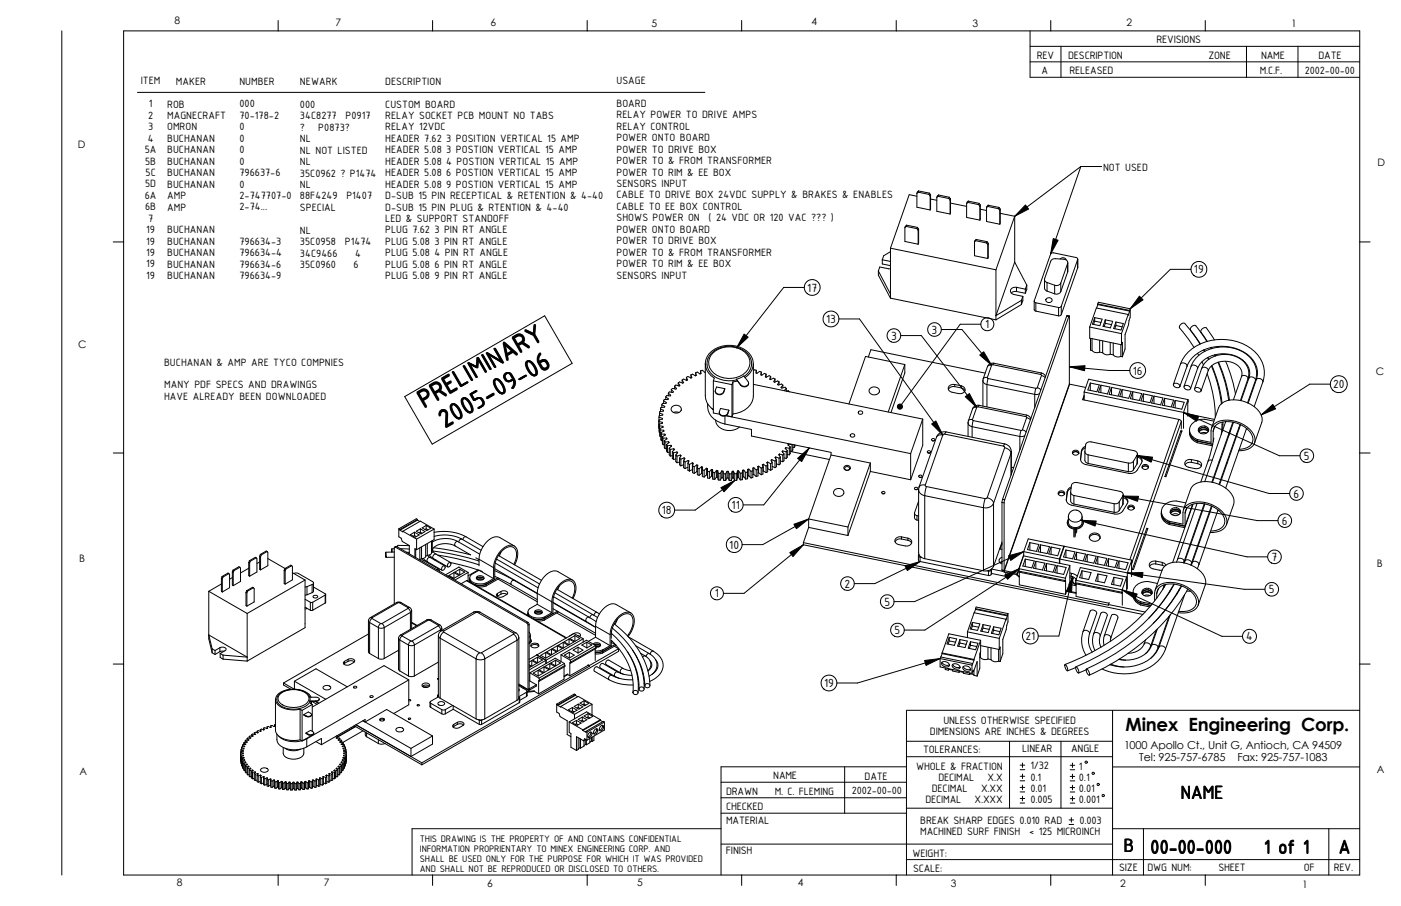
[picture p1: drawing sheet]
<svg xmlns="http://www.w3.org/2000/svg" width="432mm" height="279mm" viewBox="0 0 432 279" stroke-linecap="round" stroke-linejoin="round" font-family="sans-serif">
<defs><g id="words">
<g font-size="8.5">
<text x="130.6" y="126" transform="rotate(-30 130.6 126)">PRELIMINARY</text>
<text x="137" y="132.2" transform="rotate(-30 137 132.2)">2005-09-06</text>
</g>
<g font-size="6.4">
<text x="363.9" y="246.3">NAME</text>
<text x="346.3" y="262.8">B</text>
<text x="354.6" y="263.2">00-00-000</text>
<text x="389.6" y="263.2">1 of 1</text>
<text x="412.5" y="263.3">A</text>
</g>
<text font-size="5.6" x="346.8" y="225.3">Minex Engineering Corp.</text>
<g font-size="3.9">
<text x="248.8" y="89.9">17</text>
<text x="368" y="84.3">19</text>
<text x="254.6" y="99.6">13</text>
<text x="303.7" y="101.2">1</text>
<text x="274.6" y="104.8">3</text>
<text x="287.1" y="102.9">3</text>
<text x="349.1" y="115.5">16</text>
<text x="410.8" y="119.7">20</text>
<text x="401.9" y="141.8">5</text>
<text x="398.7" y="153.5">6</text>
<text x="204" y="158.6">18</text>
<text x="225.5" y="157">11</text>
<text x="395.1" y="161.8">6</text>
<text x="224.8" y="169.2">10</text>
<text x="391.9" y="173">7</text>
<text x="220.3" y="184.2">1</text>
<text x="260.3" y="181.2">2</text>
<text x="391.1" y="183">5</text>
<text x="272.6" y="186.8">5</text>
<text x="275.7" y="195.6">5</text>
<text x="316" y="197.4">21</text>
<text x="384.1" y="197.5">4</text>
<text x="254" y="211.9">19</text>
</g>
<g font-size="3.6">
<text x="356.4" y="13.4">REVISIONS</text>
<text x="319.6" y="18.2">REV</text>
<text x="321" y="22.7">A</text>
<text x="329.2" y="18.2">DESCRIPTION</text>
<text x="329.6" y="22.7">RELEASED</text>
<text x="372.4" y="18.1">ZONE</text>
<text x="388.7" y="18.1">NAME</text>
<text x="406.4" y="18.1">DATE</text>
<text x="286.6" y="226.7">DIMENSIONS ARE INCHES &amp; DEGREES</text>
<text x="290.8" y="223.3">UNLESS OTHERWISE SPECIFIED</text>
<text x="284.5" y="232.2">TOLERANCES:</text>
<text x="315.1" y="232">LINEAR</text>
<text x="330.1" y="231.9">ANGLE</text>
<text x="282.4" y="237.4">WHOLE &amp; FRACTION</text>
<text x="317.6" y="237.3">1/32</text>
<text x="332.5" y="237.4">1</text>
<text x="223.8" y="245.1">DRAWN</text>
<text x="238.3" y="240.3">NAME</text>
<text x="266.5" y="240.4">DATE</text>
<text x="287.2" y="244.2">DECIMAL</text>
<text x="289.2" y="240.8">DECIMAL</text>
<text x="302.4" y="244.2">X.XX</text>
<text x="304.4" y="240.8">X.X</text>
<text x="317.6" y="240.7">0.1</text>
<text x="317.6" y="244.2">0.01</text>
<text x="332.5" y="240.8">0.1</text>
<text x="332.5" y="244.2">0.01</text>
<text x="223.8" y="249.9">CHECKED</text>
<text x="285.2" y="247.6">DECIMAL</text>
<text x="300.4" y="247.6">X.XXX</text>
<text x="317.6" y="247.6">0.005</text>
<text x="332.5" y="247.7">0.001</text>
<text x="223.8" y="254">MATERIAL</text>
<text x="283.6" y="254.1">BREAK SHARP EDGES 0.010 RAD</text>
<text x="283.6" y="257.6">MACHINED SURF FINISH</text>
<text x="317.2" y="257.6">&lt; 125 MICROINCH</text>
<text x="332.7" y="254.1">0.003</text>
<text x="223.8" y="263.3">FINISH</text>
<text x="281.3" y="264.2">WEIGHT:</text>
<text x="281.4" y="268.9">SCALE:</text>
<text x="344.9" y="268.6">SIZE</text>
<text x="353.7" y="268.7">DWG NUM:</text>
<text x="375.5" y="268.7">SHEET</text>
<text x="401.8" y="268.7">OF</text>
<text x="411.1" y="268.7">REV.</text>
</g>
<g font-size="3.5">
<text x="388.3" y="22.9">M.C.F.</text>
<text x="402.1" y="22.9">2002-00-00</text>
<text x="43.4" y="26">ITEM</text>
<text x="54.2" y="26.1">MAKER</text>
<text x="73.8" y="26.1">NUMBER</text>
<text x="92.5" y="26.2">NEWARK</text>
<text x="118.7" y="26.1">DESCRIPTION</text>
<text x="190" y="25.9">USAGE</text>
<text x="45.9" y="33.1">1</text>
<text x="51.5" y="33.2">ROB</text>
<text x="73.8" y="33.1">000</text>
<text x="92.5" y="33.3">000</text>
<text x="118.7" y="33.2">CUSTOM BOARD</text>
<text x="190" y="33">BOARD</text>
<text x="45.7" y="40.2">3</text>
<text x="45.7" y="36.6">2</text>
<text x="51.5" y="40.2">OMRON</text>
<text x="51.5" y="36.7">MAGNECRAFT</text>
<text x="73.8" y="40.2">0</text>
<text x="73.8" y="36.7">70-178-2</text>
<text x="92.5" y="36.8">34C8277</text>
<text x="92.5" y="40.3">?</text>
<text x="98.1" y="40.3">P0873?</text>
<text x="106.5" y="36.8">P0917</text>
<text x="118.7" y="40.2">RELAY 12VDC</text>
<text x="118.7" y="36.7">RELAY SOCKET PCB MOUNT NO TABS</text>
<text x="190" y="40">RELAY CONTROL</text>
<text x="190" y="36.5">RELAY POWER TO DRIVE AMPS</text>
<text x="44.6" y="47.2">5A</text>
<text x="45.5" y="43.7">4</text>
<text x="51.5" y="43.8">BUCHANAN</text>
<text x="51.5" y="47.3">BUCHANAN</text>
<text x="73.8" y="47.3">0</text>
<text x="73.8" y="43.7">0</text>
<text x="92.5" y="43.9">NL</text>
<text x="92.5" y="47.4">NL NOT LISTED</text>
<text x="118.7" y="43.8">HEADER 7.62 3 POSITION VERTICAL 15 AMP</text>
<text x="118.7" y="47.3">HEADER 5.08 3 POSTION VERTICAL 15 AMP</text>
<text x="190" y="43.6">POWER ONTO BOARD</text>
<text x="190" y="47.1">POWER TO DRIVE BOX</text>
<text x="44.7" y="50.7">5B</text>
<text x="51.5" y="50.8">BUCHANAN</text>
<text x="73.8" y="50.8">0</text>
<text x="92.5" y="50.9">NL</text>
<text x="118.7" y="50.8">HEADER 5.08 4 POSTION VERTICAL 15 AMP</text>
<text x="190" y="50.6">POWER TO &amp; FROM TRANSFORMER</text>
<text x="340" y="52.7">NOT USED</text>
<text x="44.7" y="57.8">5D</text>
<text x="44.9" y="54.3">5C</text>
<text x="51.5" y="57.9">BUCHANAN</text>
<text x="51.5" y="54.3">BUCHANAN</text>
<text x="73.8" y="54.3">796637-6</text>
<text x="73.8" y="57.8">0</text>
<text x="92.5" y="54.4">35C0962 ? P1474</text>
<text x="92.5" y="58">NL</text>
<text x="118.7" y="57.9">HEADER 5.08 9 POSTION VERTICAL 15 AMP</text>
<text x="118.7" y="54.4">HEADER 5.08 6 POSTION VERTICAL 15 AMP</text>
<text x="190" y="57.7">SENSORS INPUT</text>
<text x="190" y="54.1">POWER TO RIM &amp; EE BOX</text>
<text x="44.6" y="61.3">6A</text>
<text x="44.7" y="64.9">6B</text>
<text x="51.5" y="61.4">AMP</text>
<text x="51.5" y="64.9">AMP</text>
<text x="73.8" y="61.4">2-747707-0</text>
<text x="73.8" y="64.9">2-74...</text>
<text x="92.5" y="61.5">88F4249</text>
<text x="92.5" y="65">SPECIAL</text>
<text x="106.7" y="61.5">P1407</text>
<text x="118.7" y="64.9">D-SUB 15 PIN PLUG &amp; RTENTION &amp; 4-40</text>
<text x="118.7" y="61.4">D-SUB 15 PIN RECEPTICAL &amp; RETENTION &amp; 4-40</text>
<text x="190" y="64.7">CABLE TO EE BOX CONTROL</text>
<text x="190" y="61.2">CABLE TO DRIVE BOX 24VDC SUPPLY &amp; BRAKES &amp; ENABLES</text>
<text x="45.1" y="71.9">19</text>
<text x="45.7" y="68.4">7</text>
<text x="51.5" y="72">BUCHANAN</text>
<text x="118.7" y="72">PLUG 7.62 3 PIN RT ANGLE</text>
<text x="118.7" y="68.5">LED &amp; SUPPORT STANDOFF</text>
<text x="190" y="68.3">SHOWS POWER ON</text>
<text x="190" y="71.8">POWER ONTO BOARD</text>
<text x="218.4" y="68.3">( 24 VDC OR 120 VAC ??? )</text>
<text x="45.1" y="75.4">19</text>
<text x="51.5" y="75.5">BUCHANAN</text>
<text x="73.8" y="75.5">796634-3</text>
<text x="92.5" y="75.6">35C0958</text>
<text x="92.5" y="72.1">NL</text>
<text x="106.3" y="75.6">P1474</text>
<text x="118.7" y="75.5">PLUG 5.08 3 PIN RT ANGLE</text>
<text x="190" y="75.3">POWER TO DRIVE BOX</text>
<text x="45.1" y="82.5">19</text>
<text x="45.1" y="79">19</text>
<text x="51.5" y="79">BUCHANAN</text>
<text x="51.5" y="82.6">BUCHANAN</text>
<text x="73.8" y="79">796634-4</text>
<text x="73.8" y="82.5">796634-6</text>
<text x="92.5" y="79.1">34C9466</text>
<text x="92.5" y="82.7">35C0960</text>
<text x="109" y="82.7">6</text>
<text x="109.5" y="79.1">4</text>
<text x="118.7" y="79.1">PLUG 5.08 4 PIN RT ANGLE</text>
<text x="118.7" y="82.6">PLUG 5.08 6 PIN RT ANGLE</text>
<text x="190" y="78.8">POWER TO &amp; FROM TRANSFORMER</text>
<text x="190" y="82.4">POWER TO RIM &amp; EE BOX</text>
<text x="45.1" y="86">19</text>
<text x="51.5" y="86.1">BUCHANAN</text>
<text x="73.8" y="86.1">796634-9</text>
<text x="118.7" y="86.1">PLUG 5.08 9 PIN RT ANGLE</text>
<text x="190" y="85.9">SENSORS INPUT</text>
<text x="50.6" y="112.8">BUCHANAN &amp; AMP ARE TYCO COMPNIES</text>
<text x="50.6" y="119.8">MANY PDF SPECS AND DRAWINGS</text>
<text x="50.6" y="123.3">HAVE ALREADY BEEN DOWNLOADED</text>
<text x="238.8" y="245.1">M. C. FLEMING</text>
<text x="262.6" y="245">2002-00-00</text>
</g>
<g font-size="3.4">
<text x="346.4" y="230.8">1000 Apollo Ct., Unit G, Antioch, CA 94509</text>
<text x="351.1" y="234.7">Tel: 925-757-6785</text>
<text x="381.4" y="234.7">Fax: 925-757-1083</text>
</g>
<g font-size="3.2">
<text x="53.8" y="7.4">8</text>
<text x="103.4" y="7.9">7</text>
<text x="151.2" y="8.1">6</text>
<text x="200.8" y="8.4">5</text>
<text x="250.1" y="7.7">4</text>
<text x="299.7" y="8.2">3</text>
<text x="347.2" y="7.9">2</text>
<text x="397.9" y="8.3">1</text>
<text x="24" y="45.5">D</text>
<text x="424.5" y="51.1">D</text>
<text x="24.1" y="107.3">C</text>
<text x="424.1" y="115.6">C</text>
<text x="24.4" y="173.2">B</text>
<text x="424.3" y="174.8">B</text>
<text x="24.5" y="238.9">A</text>
<text x="424.3" y="238.4">A</text>
<text x="129.4" y="259.7">THIS DRAWING IS THE PROPERTY OF AND CONTAINS CONFIDENTIAL</text>
<text x="129.4" y="262.7">INFORMATION PROPRIENTARY TO MINEX ENGINEERING CORP. AND</text>
<text x="129.4" y="265.8">SHALL BE USED ONLY FOR THE PURPOSE FOR WHICH IT WAS PROVIDED</text>
<text x="129.4" y="268.8">AND SHALL NOT BE REPRODUCED OR DISCLOSED TO OTHERS.</text>
<text x="54.5" y="273.3">8</text>
<text x="99.8" y="273.3">7</text>
<text x="150.1" y="273.7">6</text>
<text x="196.4" y="273.3">5</text>
<text x="245.9" y="273.3">4</text>
<text x="293" y="273.4">3</text>
<text x="345.3" y="273.5">2</text>
<text x="401.3" y="273.7">1</text>
</g>
</g></defs>
<g fill="none" stroke="#000" stroke-width=".31">
<path d="M19 9.5v260.4M38.1 9.5h381v260.4h-381zM85.7 6.3v3.2M133.3 6.3v3.2M181 6.3v3.2M228.6 6.3v3.2M276.2 6.3v3.2M317.5 9.5v14.3h101.6M317.5 19.1h101.6M317.5 14.3h101.6M323.9 6.3v3.2M327 14.3v9.5"/>
<path d="M371.5 6.3v3.2M384.2 14.3v9.5M400 14.3v9.5M42.4 28.5h174.9M282.6 59.6v4.3l4.1 .8M283 59.3l-.4 .3M283 59.3l3.3 .6M283.1 58.9l-.1 .4M283.1 58.9l3.3 .7M283.1 58.9l-.5 .7M286.3 59.9l.4 .6M286.4 59.6l-.1 .3"/>
<path d="M286.4 59.6l.4 .5M333.1 51.4h6.4M333.1 51.4l-20.4 15.3M333.1 51.4l-9.3 26.9M34.9 74.6h3.2M274.4 76.5l32.6 6.7M274.4 76.5v15.4M274.4 77.6l-2 1.3-.5 1.2M278.9 70.2v4.3l4.1 .8M279.3 69.8l-.4 .4M279.3 69.8l3.3 .7M279.4 69.4l-.1 .4"/>
<path d="M279.4 69.4l3.3 .7M279.4 69.4l-.5 .8M282.6 60.5l-2.4-.5-5.8 16.5M282.6 70.5l.4 .5M282.7 70.1l-.1 .4M282.7 70.1l.4 .5M283 71v4.3M283.1 70.6l-.1 4.7M283.1 70.6l-.1 .4M286.7 60.5v4.2M286.8 60.1l-.1 4.6M286.8 61.4l1.9 .4"/>
<path d="M286.8 60.1l-.1 .4M288.7 60.9v4.3l4.1 .8M289.1 60.5l3.3 .7M289.1 60.5l-.4 .4M289.2 60.1l-.5 .8M289.2 60.1l-.1 .4M289.2 60.1l3.4 .7M292.4 61.2l.4 .5M292.6 60.8l-.2 .4M292.6 60.8l.3 .5M292.8 61.7v4.3M292.9 62.6l5 1"/>
<path d="M292.9 61.3l-.1 4.7M292.9 61.3l-.1 .4M297.9 62.8v4.3l4.1 .8M298.3 62.4l-.4 .4M298.3 62.4l3.3 .7M298.4 62l-.1 .4M298.4 62l3.4 .7M298.4 62l-.5 .8M300.4 74.6v4.3l4 .8M300.7 74.2l-.3 .4M300.7 74.2l3.4 .7M300.9 73.9l-.2 .3"/>
<path d="M300.9 73.9l3.3 .6M300.9 73.9l-.5 .7M301.6 63.1l.4 .5M301.8 62.7l-.2 .4M301.8 62.7l.3 .5M302 63.6v4.3M302.1 63.2l-.1 4.7M302.1 64.5l2 .4M302.1 63.2l-.1 .4M304.1 74.9l.3 .5M304.1 64v4.3l4 .9M304.2 74.5l-.1 .4"/>
<path d="M304.2 74.5l.4 .5M304.4 63.7l-.3 .3M304.4 63.7l3.4 .7M304.4 75.4v4.3M304.6 63.3l-.2 .4M304.6 63.3l3.3 .7M304.6 63.3l-.5 .7M304.6 75l-.2 .4M304.6 75l-.2 4.7M307.8 64.4l.3 .5M307.9 64l-.1 .4M307.9 64l.4 .5"/>
<path d="M308.1 64.9v4.3M308.3 64.5l-.2 4.7M308.3 65.8l4.4 .9M308.3 64.5l-.2 .4M312.7 66.7l-5.7 16.5M312.7 66.7v14.1M316.1 63.2l.9 1.3-4.3 2.2zM323.8 78.3l.3-.3h.5l7.2 1.4 .3 .3-5 14.7M323.8 78.3l-5 14.5v.3l.5 .3M324.6 73.6l1.5 .5-2.3 4.2zM326.7 79.9a1.08 1.08 0 0 1 1.9 .3M332.2 79.9l-.1 2.7"/>
<path d="M419.1 74.6h3.2M247.9 88.6h-6.4l-14.5 18.7M258.6 98.4h6.3l25.7 35.8M270.7 83.6l3.7 7.1M270.7 83.6v1.3l3.7 7M271.9 80.1l2.5 .5M271.9 80.1v1.3l2.5 .5M274.4 91.9l32.6 6.7M274.4 82.9l-3.3-.6-.4 1.3M302.3 100h-6.3l-18.6 25.4M307 83.2v15.4M312.7 80.8l-5.7 16.5 7.8-4.7"/>
<path d="M312.7 80.8l3.8 7.1M313.3 88.6a1.21 1.21 0 0 0-1.6 .4 1.21 1.21 0 0 0 .3 1.6l3.3 .8M313.3 89.9a1.64 1.64 0 0 0-1.6 .5M313.3 88.6l2.7 .6M313.3 88.6v1.3M313.3 89.9l2.7 .5M314.8 92.6v1.3M314.8 93.9l-7.8 4.7M315.3 91.4l-.5 1.2M315.3 91.4v1.3l-.5 1.2M316 89.2v1.2M316.5 87.9l-.5 1.3"/>
<path d="M316.5 87.9v1.3l-.5 1.2M318.7 92.9v2.6l.6 .4M319.3 93.4v2.5M319.3 93.4l7 1.4M319.3 95.9l7 1.5M321.9 86.2v2.7l.3 .5 .5 .4M322.5 92.1a.91 .91 0 0 1 1.2-.3 .91 .91 0 0 1 .4 1.2 .91 .91 0 0 1-1.2 .3 .91 .91 0 0 1-.4-1.2zM322.7 87.1a.97 .97 0 0 1-.7-1.2l1.9-5.4a1.33 1.33 0 0 1 1.4-.7l2.6 .1a1.1 1.1 0 0 1 1.2 1.3l-2.2 6.1M322.7 89.8l2.4 .8M322.7 87.1l2.4 .9M322.7 87.1v2.7M325.1 88v2.6"/>
<path d="M326.3 94.8v2.6M326.9 89.9a1.48 1.48 0 0 1-1.8 .7M326.9 87.3a1.48 1.48 0 0 1-1.8 .7M326.9 87.3v2.6M327.1 94.4l-.3 .4h-.5M327.1 97l-.3 .3-.5 .1M327.1 94.4v2.6M328.8 97.5l.6 .1M328.8 97.5l-19.8 56.5M329.1 83.9l-2.2 6M329.1 83.6v.3M329.1 81v2.9"/>
<path d="M329.4 97.6l.2-.2v21M329.4 97.6l-19.8 56.5M329.5 97.4l-.6-.1-.1 .2M332.1 82.6l-5 14.4M332.2 82.5l-.1 .1M337.4 98l2.3 .4-.7 2-2.3-.4zM337.4 99l1.9 .4M337.4 98v1M337.4 99l-.4 1M338.3 93.7v.2M338.3 93.9l9.9 2M338.3 93.9l-.3 1.1"/>
<path d="M338.3 93.7l9.9 2M338.3 93.7l.2-.5 9.8 2M340.7 98.6l2.2 .5-.7 2-2.2-.5zM340.7 98.6v1.1M340.7 99.7l-.4 1M340.7 99.7l1.9 .4M343.9 99.3l2.3 .5-.7 2-2.3-.5zM343.9 99.3v1.1M347.7 97l-9.8-2-2 5.9M347.7 97l-2 5.9M348.2 95.9l-.5 1.3v-.2M348.2 95.7v.2"/>
<path d="M348.3 95.2l-.1 .5M348.3 95.2v2.6l-.5 2.3-1 3.1v4.4l-.9 2.4M351.2 91.3l1.1 1.2-4 2.7zM367.1 83.1h-6.4l-12.4 12.1M207.9 119.1l.6 .7-.2 .2-1.1-.2-.3 .3M207.9 119.1v.8M209 118.1l.5 .8-.2 .2-1-.4-.4 .4M209 118.1v.9M210.2 117.2l.5 .8-.2 .2-1.1-.4-.4 .3M210.2 117.2v.9M211.6 116.4l.3 .8-.2 .1-1-.4-.5 .3M211.6 116.4l.4-.3 1 .5"/>
<path d="M211.6 116.4v.9M213 115.6l.2 .8-.2 .2M213 115.6v1M214.4 114.9l.2 .9-.3 .1-.9-.5-.4 .2M214.4 114.9v1M215.9 114.4l.1 .8-.2 .1-.9-.6-.5 .2M215.9 114.4l.6-.2 .9 .6M215.9 114.4v.9M217.4 112.2v9.9a5.1 5.1 0 0 0 2.5 4.2M219.7 108.9a7.3 7.3 0 0 1 11.1 1.4 4.7 4.7 0 0 1-4 6.2 7 7 0 0 1-8.1-3.1 4 4 0 0 1 1-4.5zM219.9 117.5l5.7 1.1M219.9 117.5v9.9l1.9 .3"/>
<path d="M223.4 119.9l-2.6-.6-.3 1a1.33 1.33 0 0 0 1.1 1.3 1.33 1.33 0 0 0 1.4-.8M223.4 119.9l-.4 1.1M223.4 119.9l-.4 .9M225.6 118.6v9.9M225.9 117.8l-.3 .8M225.9 117.8v9.9M227 116.9l2.3-1 1.2 1.7a1.26 1.26 0 0 1-.7 1.6 1.26 1.26 0 0 1-1.5-.6M227 116.9v.3M227 116.9l1.3 1.7M227 117.2l.3 .3M227.3 117.5l-1.4 .3M227.3 117.5l1 1.3"/>
<path d="M228.3 118.6v.2M229.3 116.1a4.7 4.7 0 0 0-.2-8.2 7.6 7.6 0 0 0-11 2.8 4.6 4.6 0 0 0 2.7 5.8 8.7 8.7 0 0 0 6.2 .7M229.3 103l1.3 1-3.6 3.3zM229.6 116.5a5 5 0 0 0 2.6-4.6 5 5 0 0 0-3.1-4.4 8.5 8.5 0 0 0-11.2 2.6 4.9 4.9 0 0 0 2.3 6.5l-.3 .9M230.7 118.2a1.37 1.37 0 0 1-1 1.1 1.37 1.37 0 0 1-1.4-.5M232.2 112.2v9.9a6.4 6.4 0 0 1-6.3 5.6M232.2 118.5l52.2 10.7M233.1 114.2l-.6-.2-.3 .4M233.1 114.2l-.1 .8 .3 .1 .8-.6 .5 .2M233.1 114.2v.9M234.6 114.7l-.1 .9 .3 .1 .8-.6 .5 .3M234.6 114.7v1"/>
<path d="M236.1 115.4l-.2 .8 .3 .2 .9-.6 .4 .3M236.1 115.4v.9M237.5 116.1l-.3 .8 .3 .2 .9-.5 .5 .3M237.5 116.1v1M238.9 116.9l-.4 .8 .2 .2 1-.4 .4 .3M238.9 116.9v.9M240.1 117.8l-.5 .8 .3 .1 1-.3 .4 .4M240.1 117.8v.9M241.3 118.8l-.6 .7 .2 .2 1.1-.3 .3 .4M241.3 118.8v.8M242.3 119.8v.8l.7-.1 .3 .4M242.3 119.8l-.6 .7"/>
<path d="M267.6 110.1l.8-2.3 35.2 7.3M268.2 119.8a1.65 1.65 0 0 1 1.8-.4 1.65 1.65 0 0 1 1 1.5 1.64 1.64 0 0 1-1.8 .9 1.64 1.64 0 0 1-1.3-1.6zM277.6 103.5h6.4l17 22.1M278.9 112.4l-5.2 14.7M278.9 112.4l-12.1-2.5-5.2 14.7M278.9 112.4v2.6l-4.3 12.2M290.1 101.6h6.4l9.1 11M294.3 118.6a1.3 1.3 0 0 0-1.7 .4 1.3 1.3 0 0 0 .3 1.8 4.6 4.6 0 0 0 4.2 .1 1.15 1.15 0 0 0 .3-1.2 1.15 1.15 0 0 0-1.1-.7M294.3 119.2a1.71 1.71 0 0 0-2 .9M294.3 118.6l2 .4M294.3 118.6v.6M294.3 119.2l2 .4"/>
<path d="M296.3 119.6l.5 .2 .6 .7M296.3 119v.6M302 109.5l1.2-1 2.4 4.1zM302.9 117.3l.5 .9 .8 .4M302.9 117.3v7.9M303 116.8l-.1 .5M304.2 118.6v6.9M304.2 118.6l14.7 3M304.3 116.4h-.7l-.6 .4M304.3 116.4l.2 .3M304.3 113.1l-1.3 3.7M304.5 116.7l-.3 1.9"/>
<path d="M304.5 116.7l14.8 3.1M305.6 112.6h-.7l-.6 .5M305.6 112.6l-1.3 3.8M306 112.5l-.4 .1M306 112.5l14.8 3M306.3 112a1.75 1.75 0 0 0-2 1.1M306.3 112l-.3 .5M306.3 112l14.7 3M319.3 119.8l-.4 1.8M319.7 119.6l1.1 .6M319.7 119.6l-.4 .2M320.8 115.5l.2 .3"/>
<path d="M321 115.8l1.1 .7M321 115.8l-1.3 3.8M321 115l.6 .3 .7 .8M321 115l-.2 .5M329.6 113.1l4.8-.3-.1 1.5zM329.6 118.4l.1 .1M329.6 118.4l-20.1 57.5M329.6 113.1l12.3 1.2h6.3M329.7 118.5l-20.1 57.5M329.7 118.5l4.9 1M335.9 100.9v3.4l9.8 2M335.9 100.9l9.8 2"/>
<path d="M336 118.1l2.8 .6-.7 2.1-2.8-.6zM336 118.1v2.3M336.1 104.4v3.6l.5 .1M336.6 108.1a2.03 2.03 0 0 0 2.3 .5M336.6 104.4v3.7M338.9 108.6l1 .2M338.9 104.9v3.7M339.3 118.8l2.8 .6-.8 2.1-2.7-.6zM339.3 118.8v2.3M339.9 108.8a1.96 1.96 0 0 0 2.3 .4M339.9 105.1v3.7M342.2 105.6v3.6"/>
<path d="M342.2 109.2l.9 .2M342.6 119.5l2.8 .5-.8 2.2-2.8-.6zM342.6 119.5v2.3M343.1 109.4a2.03 2.03 0 0 0 2.4 .5M343.1 105.8v3.6M343.9 100.4l-.3 1M343.9 100.4l2 .4M345.5 106.3v3.6M345.5 109.9l.4 .1M345.7 102.9v3.4M345.7 106.3l.2-.7v4.4M361.7 118.4a1.16 1.16 0 0 1 1.2-.1 1.16 1.16 0 0 1 .7 1 1.16 1.16 0 0 1-1.2 .2 1.16 1.16 0 0 1-.7-1.1z"/>
<path d="M363.8 112.3a12.5 12.5 0 0 1 11-7.5 14.2 14.2 0 0 1 13.7 5.8 8.4 8.4 0 0 1 .7 7.2M363.8 112.3a1.18 1.18 0 0 1 1.3-.3 1.18 1.18 0 0 1 .7 1M363.8 112.3l-2.1 6.2M365 119.1a1.16 1.16 0 0 1 1.2-.2 1.16 1.16 0 0 1 .7 1.1 1.14 1.14 0 0 1-1.3 .2 1.14 1.14 0 0 1-.6-1.1zM365.8 113a10.9 10.9 0 0 1 10.6-6.2 10.9 10.9 0 0 1 10.9 6.4 6.2 6.2 0 0 1-.1 3.9M365.8 113l-2.2 6.2M367.1 112.9a10.9 10.9 0 0 1 13.2-5.5 8.1 8.1 0 0 1 6.8 9.2l-.2 .7M367.1 112.9a1.18 1.18 0 0 1 1.2-.2 1.18 1.18 0 0 1 .8 .9M367.1 112.9l-2.2 6.3M368.2 119.8a1.17 1.17 0 0 1 1.3-.2 1.17 1.17 0 0 1 .6 1.1 1.18 1.18 0 0 1-1.2 .1 1.18 1.18 0 0 1-.7-1zM369.1 113.6a8.8 8.8 0 0 1 10.8-4.1 6.4 6.4 0 0 1 5.3 5.9l-.3 1.2M369.1 109l.4 .6"/>
<path d="M369.1 113.6l-2.2 6.3M369.8 106.1l-2.9-4.3-1.8-2.1a1.27 1.27 0 0 0-1.6 1.4l4.5 6M370.4 113.6a8.1 8.1 0 0 1 11.1-3.4 5.4 5.4 0 0 1 3.1 6.6M370.4 113.6a1.18 1.18 0 0 1 1.2-.3 1.18 1.18 0 0 1 .8 1M370.4 113.6l-2.2 6.3M370.5 111.5l.4 1M370.9 107.9l.3 .5M371.1 107.9l.2 .5M372 105.3l-3.4-4.8a1.25 1.25 0 0 0-1.7 1.3l3 4.2M372 115.2a39.2 39.2 0 0 1 2.6 13.4M372.2 110.3l.3 .6M372.3 110.2l.3 .6"/>
<path d="M372.4 114.3a6 6 0 0 1 10.2 0l.2 .7-.1 1.1M372.4 114.3l-2.2 6.3M373.1 107.2l.2 .3M373.3 107.2l.1 .3M373.4 112.9a40.5 40.5 0 0 1 3 11.7M373.5 112.8a40.3 40.3 0 0 1 3.2 11.6M374.3 104.8l-2.4-3.6a1.25 1.25 0 0 0-1.8 1.2l2 2.9M374.3 109.5l.2 .3M374.5 109.4l.2 .4M375.4 111.7a43.6 43.6 0 0 1 3.3 11.8M375.5 106.8l.1 .3M375.6 111.7a43.4 43.4 0 0 1 3.3 11.7"/>
<path d="M376.7 109.1l.1 .2M377.7 111.4a42.9 42.9 0 0 1 3.1 10.1M382.7 116.1a1.16 1.16 0 0 1 1.2-.3 1.16 1.16 0 0 1 .7 1M382.7 116.1l-2.5 7.2M384.6 116.8l-2.3 6.7M384.9 116.6a1.18 1.18 0 0 1 1.3-.3 1.18 1.18 0 0 1 .7 1M384.9 116.6l-2.4 6.9M386.9 117.3l-2.4 6.9M387.2 117.1a1.2 1.2 0 0 1 2 .7M387.2 117.1l-2.5 7.2M389.2 117.8l-2.7 7.6M410 118.5h-6.3l-15 9.5"/>
<path d="M34.9 139.7h3.2M124.7 122.3l43.2-24.9 8.4 14.7-43.1 24.9zM203.1 130l1.1 .2v.3l-1 .3M203.1 128.7l.1 3.3M203.1 128.7l1.1 .3v.3l-1.1 .2M203.2 130.8v.5l1.1 .2M203.2 132.9v.4M203.2 130.8v2.5M203.2 133.3l.1 .1M203.3 127.4l1 .4-.1 .2-1 .2-.1 .5M203.3 127.4v.8M203.3 132.1l.2 .5"/>
<path d="M203.3 132.1l.2 2.5M203.5 132.6l1.1 .1M203.5 132.6v2M203.5 134.6l.2 .1M203.6 126.1l.9 .4-.1 .3-1.1 .1v.5M203.6 126.1v.8M203.7 133.4l.1 .5M203.7 133.4l.1 2.5M203.8 133.9h1.1M203.8 133.9v2M203.8 135.9h.4M204 124.8l.9 .5-.1 .3-1.1 .1-.1 .4"/>
<path d="M204 124.8v.8M204.2 134.7l.1 .4M204.2 134.7v2l.1 .4M204.3 131.5v.2l-1 .4M204.3 131.5v.3M204.3 135.1v2M204.3 137.1h.4M204.5 123.6l.9 .5-.1 .3h-1.1l-.2 .4M204.5 123.6v.8M204.6 132.7v.2l-.9 .5M204.6 132.7v.3M204.7 135.9l.3 .4"/>
<path d="M204.7 135.9v2l.3 .5M204.9 133.9l.1 .3-.8 .5M204.9 133.9v.3M205 136.3v2.1M205.2 122.4l.8 .6-.1 .2h-1.2l-.2 .4M205.2 122.4v.8M205.4 137.1l.3 .4M205.4 137.1v2l.3 .4M205.4 135.1l.2 .2-.9 .6M205.4 135.1h-1.1M205.4 135.1v.3M205.4 138.3l-.4 .1"/>
<path d="M205.7 137.5v2M206 121.2l.7 .7-.1 .2-1.1-.1-.3 .4M206 121.2v.8M206.1 136.2l.1 .3-.8 .6M206.1 136.2l-1.1 .1M206.1 136.2v.4M206.3 138.2l.3 .4M206.3 138.2v2.1l.3 .4M206.3 139.4l-.6 .1M206.6 138.6v2.1M206.8 137.3l.2 .3-.7 .6M206.8 137.3l-1.1 .2"/>
<path d="M206.8 137.3v.4M206.9 120.1l.7 .7-.2 .3-1.1-.2-.3 .3M206.9 120.1v.9M207.2 125.4a1.62 1.62 0 0 1 1.7-.4 1.62 1.62 0 0 1 1.1 1.5 1.61 1.61 0 0 1-1.8 .9 1.61 1.61 0 0 1-1.3-1.5zM207.2 139.3l.4 .4M207.2 139.3v2.1l.4 .3M207.6 127.2l.6-.2 1.1 .2M207.6 139.7v2M207.7 138.4l.2 .2-.7 .7M207.7 138.4l-1.1 .2M207.7 138.4v.4M208.6 139.4l.3 .2-.6 .7"/>
<path d="M208.6 139.4l-1 .3M208.6 139.4v.5M218.1 124.5a5.5 5.5 0 0 0 4.1 5.9l1.2 .4M219.3 125.9l.6 .5M220.4 120.6a1.36 1.36 0 0 0 1.2 1.2 1.36 1.36 0 0 0 1.4-.8M220.6 129.5a4.3 4.3 0 0 0 6.5 2.7l.8-.5M221.7 127.2a1.36 1.36 0 0 0 1.1 1.2 1.36 1.36 0 0 0 1.5-.8M223 120.8v.2M223.4 128.3v2.5M223.4 130.8l8.2 1.6v2.1l24.5 5v.8M223.7 128.2l57 11.7M223.8 128.2l1.8 .3"/>
<path d="M224.6 126.5l-2.5-.5-.4 .9a1.35 1.35 0 0 0 1.1 1.3 1.35 1.35 0 0 0 1.5-.7v.1M224.6 126.5v.1M224.6 126.5l-.3 1.1M225.9 127.7l-.3 .8M241.3 139.1l1 .2M241.3 139.1l-.3 .2 .6 .7M241.3 139.1v.4M241.6 140l-.3 .3M241.6 140v2l-.3 .4M241.7 120.5h.1M242.2 138l1.1 .2M242.2 138l-.2 .3 .7 .7"/>
<path d="M242.2 138v.5M242.3 139.3v2.1M242.7 139l-.4 .3M242.7 139v2l-.4 .4M243 137l1.1 .1v2M243 137l-.2 .2 .8 .6M243 137v.4M243.3 138.2v2.1M243.6 137.8l-.3 .4M243.6 137.8v2.1l-.3 .4M243.6 139.1h.5M243.6 139.2l12.1 2.5"/>
<path d="M244.4 137.1v1.6l-.3 .4M244.4 137.9l.4 .1M244.8 137.2v.8M245 137.2l-.2 .8M249.4 138.1l-14 17.6h-6.4M262.2 134a.61 .61 0 0 1 .9-.2 .61 .61 0 0 1 0 .9l-.5 .1-.5-.2zM264.6 126.9a.67 .67 0 0 1 1.1-.1 .67 .67 0 0 1-.1 1 .67 .67 0 0 1-1-.3zM276.8 124.9a.79 .79 0 0 1 1.1-.1 .79 .79 0 0 1 .1 1.1 .79 .79 0 0 1-1.1 .1l.5-.6-.5 .6-.3-.4zM280.7 139.9v8.1M284.4 129.2l-3.7 10.7M284.4 129.2v8.1l-3.7 10.7M286 139.7h.6"/>
<path d="M286.2 139.7h.3M287.1 130.7l1.3-.9 2.2 4.4zM287.2 135.4a.45 .45 0 0 1 .7-.1 .45 .45 0 0 1 0 .7l-.6-.1zM287.3 135.9h.6M288.6 134.8l-5.3 15.4M290.6 134.2h-1.1l-.9 .6M290.6 134.2l-5.4 15.4M291.2 133.9l-.6 .3M291.2 133.9l18.1 3.7M291.6 133.2a2.52 2.52 0 0 0-3 1.6M291.6 133.2l-.4 .7M291.6 133.2l18.1 3.7"/>
<path d="M297.5 122.3l1.3-.9 2.2 4.2zM298.4 130.3l.4 .9 .8 .4M298.4 130.3v4.3M298.5 129.8l-.1 .5M299.6 131.6v3.2M299.6 131.6l14.7 3M299.7 129.4l-.9 .1-.3 .3M299.7 129.4l.3 .3M299.8 126.1l-1.3 3.7M300 129.7l-.4 1.9M300 129.7l14.7 3M301 125.6h-.7l-.5 .5"/>
<path d="M301 125.6l-1.3 3.8M301.5 125.5l-.5 .1M301.5 125.5l14.7 3M301.7 125a1.74 1.74 0 0 0-1.9 1.1M301.7 125l-.2 .5M301.7 125l14.7 3M309.3 137.6l.3 .5M309.6 138.1a2.26 2.26 0 0 1 2 1.7M309.6 138.1l-5.4 15.4M309.7 136.9h.1a2.41 2.41 0 0 1 1.9 2.4M309.7 136.9l-.4 .7M311.6 139.8l.1-.5v7"/>
<path d="M311.6 139.8v6.7M311.6 139.8l-5.4 15.4M314.3 134.6v4.1M314.7 132.7l-.4 1.9M315.1 132.5l1.2 .7M315.1 132.5l-.4 .2M315.9 134.3l-1.6 .3M316.2 128.5l.2 .3M316.4 128.8l1.2 .7M316.4 128.8l-1.3 3.7M316.4 128a1.55 1.55 0 0 1 1.3 1.1M316.4 128l-.2 .5"/>
<path d="M318.9 121.6v4M320.4 121.4l-1.5 .2M330.5 139.8l.2-.2a1.15 1.15 0 0 1 1.8 .2M330.6 139.8a1.06 1.06 0 0 1 .9-.5 1.06 1.06 0 0 1 1 .6M330.7 139.1a.93 .93 0 0 1 1.3-.3 .93 .93 0 0 1 .3 1.3 .93 .93 0 0 1-1.2 .2 .93 .93 0 0 1-.4-1.2zM333.3 139l-.3 2.5M333.3 139v.5M333.3 139.5l-.3 2.3M334.1 121.9l-.4 1.4 29.6 6M334.1 122.3l-.3 1M334.1 120.9l30.7 6.3M334.1 120.9l1.4-4 30.6 6.3"/>
<path d="M334.1 120.9v2.4M334.4 139.3v2.6a1.12 1.12 0 0 0 1 1M334.5 138.1l-.9 .6-.3 .8M334.5 137.6l-.9 .7-.3 .7M345.8 120.1v2.3M345.8 120.1l2.8 .6-.7 2.1-2.8-.5zM349.1 120.8l2.8 .6-.7 2.1-2.8-.6zM349.1 120.8v2.3M350.6 140l-.2 3.1M352.4 121.5l2.8 .5-.8 2.2-2.8-.6zM352.4 121.5v2.3M355.7 122.2l2.7 .5-.7 2.2-2.8-.6z"/>
<path d="M355.7 122.2v2.2M358.9 122.8l2.8 .6-.7 2.1-2.8-.6zM358.9 122.8v2.3M362.2 123.5l2.8 .6-.8 2.1-2.7-.6zM362.2 123.5v2.3M363.3 129.3l.8 .7M363.3 129.3l-15.1 43.3M363.9 132.8l.4 .1-5 14.1-.3-.1M364.1 130l-15.3 43.8M364.1 130v2.3M364.2 133.1l-.3-.1-4.9 14M364.8 127.2l4.6 1.2-.6 1.5z"/>
<path d="M364.8 127.2v4.9M364.8 127.2l29.5 13.3h6.4M366.1 127.7l8.2 1.6M366.1 123.2l-1.3 4M366.1 123.2v5.1M366.6 132.6a3.2 3.2 0 0 0 2.4 3.4M369 135.6l4.3 .8v-3.5a3.7 3.7 0 0 1 3.8-3.3 9.9 9.9 0 0 1 9.4 4.6 3.2 3.2 0 0 1-2.8 4.6l-1.9 .2M369 136.1a3.4 3.4 0 0 1-2.4-3 3.2 3.2 0 0 0 2.4 3.4M369 136.5l4.7 1M369 135.6v.4M369 136.1v.4M369 136.1l4.8 1"/>
<path d="M369 136l4.8 1M369.4 133.1a1.83 1.83 0 0 1 3 0M369.6 131.8a1.65 1.65 0 0 1 1.8-.4 1.65 1.65 0 0 1 1.1 1.5 1.64 1.64 0 0 1-1.8 .9 1.64 1.64 0 0 1-1.3-1.6zM371.9 133.6l-1.1-.2-.8 .2M372.4 133a1.85 1.85 0 0 0-2.9 .2M372.5 132.8a1.72 1.72 0 0 0-1.6-1 1.72 1.72 0 0 0-1.6 1 1.77 1.77 0 0 1 3.2 0M373.4 132l2.2-6.3a4.7 4.7 0 0 1 5-2.4 9.6 9.6 0 0 1 8.1 4.6l.3 1.8-2.3 6.9M373.9 133a3.4 3.4 0 0 1 3.8-3 8.6 8.6 0 0 1 8.4 4.7 2.92 2.92 0 0 1-2.6 3.7l-1.5 .1M373.9 133v3.2M374.1 135.1l-.5 2.9-1.3 4.2M374.1 129.9a6.1 6.1 0 0 0-6.6 .7 2.93 2.93 0 0 0 1.5 5M374.5 131.4l-.6 1.6"/>
<path d="M376.7 130.9l.2 .1M376.7 130.3l-.3 3.7M376.9 130.2l-.1 2.7M377.8 130l-6.5 18.5M378.9 133.4l-.2 .9M379.2 132.4l-.1 .8M380 130.2l-6.5 18.5M380.2 130.2l-6.5 18.5M381.2 133.7l-.1 .9M381.8 132h.2M382.2 130.9l-6.5 18.5M382.4 131l-6.5 18.5"/>
<path d="M384.2 132.3h.2M384.2 132.1l-6.4 18.4M388.7 128l3.6-3.3 .9 1.4zM419.1 139.7h3.2M207.2 140.5l-.6 .2M208.3 140.3l.4 .4M208.3 140.3v2.1l.4 .3M208.3 141.5l-.7 .2M208.7 140.7v2M209.4 141.3l.4 .3M209.4 141.3v2l.4 .4M209.4 142.5l-.7 .2"/>
<path d="M209.7 140.3l.2 .2-.5 .8M209.7 140.3l-1 .4M209.7 140.3v.6M209.8 141.6v2.1M210.7 142.2l.4 .3M210.7 142.2v2l.4 .3M210.7 143.3l-.9 .4M210.8 141.2l.3 .2-.4 .8M210.8 141.2l-1 .4M210.8 141.2v.7M211.1 142.5v2M212 143l.5 .2"/>
<path d="M212 143v2l.5 .3M212 144.1l-.9 .4M212.1 142l.2 .2-.3 .8M212.1 142l-1 .5M212.1 142v.8M212.5 143.2v2.1M213.4 142.7l.3 .2-.3 .8 .6 .2M213.4 142.7v3.1l.6 .2M213.4 142.7l-.9 .5M213.4 144.8l-.9 .5M213.4 144.8h.1M214 143.9v2.1"/>
<path d="M214.8 143.4l.3 .1-.2 .8M214.8 143.4l-.8 .5M214.8 143.4v2M214.8 145.4l-.8 .6M214.8 145.4l.1 .1M214.9 144.3l.6 .2M214.9 144.3v2.1l.6 .2M215.5 144.5v2.1M216.2 143.9l.3 .1v.9M216.2 143.9l-.7 .6M216.2 143.9v2.1M216.2 146l-.7 .6"/>
<path d="M216.2 146l.3 .1M216.5 144.9l.5 .2M216.5 144.9v2l.5 .2M217 145.1v2M217.7 144.4l.4 .1v2.9l.5 .1M217.7 144.4l-.7 .7M217.7 144.4v2.1M217.7 146.5l-.7 .6M217.7 146.5h.4M218.1 145.4l.5 .1M218.6 145.5v2M219.3 144.8h.3"/>
<path d="M219.3 144.8l-.7 .7M219.3 144.8v2M219.3 146.8l-.7 .7M219.3 146.8l.3 .1M219.6 144.8l.1 .9M219.6 144.8v2.1M219.6 146.9l.1 .8M219.7 145.7l.6 .1M219.7 147.7l.6 .1M219.7 145.7v2M220.3 145.8v2M220.9 145.1h.3"/>
<path d="M220.9 145.1l-.6 .7M220.9 145.1v2M220.9 147.1l-.6 .7M220.9 147.1l.3 .1M221.2 145.1l.2 .8M221.2 145.1v2.1M221.2 147.2l.2 .8M221.4 145.9l.6 .1M221.4 148l.6 .1M221.4 145.9v2.1M222 146v2.1M222.2 150.4l4.3-2.2-3.4 3.5z"/>
<path d="M222.5 145.2l.3 .1M222.5 145.2l-.5 .8M222.5 145.2v2.1M222.5 147.3l-.5 .8M222.5 147.3h.3M222.8 145.3l.3 .8M222.8 145.3v2M222.8 147.3l.3 .8M223.1 146.1h.5M223.1 148.1l.5 .1M223.1 146.1v2M223.6 146.1v2.1"/>
<path d="M224.1 145.4h.3M224.1 145.4l-.5 .7M224.1 145.4v2M224.1 147.4l-.5 .8M224.1 147.4h.3M224.4 145.4l.4 .8M224.4 145.4v2M224.4 147.4l.4 .8M224.8 146.2h.6M224.8 146.2v2M224.8 148.2h.6M225.4 146.2v2"/>
<path d="M225.7 145.3h.3M225.7 145.3l-.3 .9M225.7 145.3v2.1M225.7 147.4l-.3 .8M226 145.3l.5 .8M226 145.3v2.1M226 147.4l.5 .8M226 147.4h-.3M226.5 146.1v2.1M226.5 148.2l-12.2 9.1h-6.4M227.1 146.1h-.6M227.1 148.1l-.6 .1"/>
<path d="M227.1 146.1v2M227.3 145.2l-.2 .9M227.3 145.2v2.1M227.3 147.3l-.2 .8M227.6 145.2l.6 .8M227.6 145.2h-.3M227.6 145.2v2.1M227.6 147.3l.6 .7M227.6 147.3h-.3M228.2 146v2M228.7 145.9l-.5 .1M228.7 147.9l-.5 .1"/>
<path d="M228.7 145.9v2M228.9 145l-.2 .9M228.9 145v2.1M228.9 147.1l-.2 .8M229.2 145l.6 .7M229.2 145h-.3M229.2 145v2M229.2 147l.6 .7M229.2 147l-.3 .1M229.8 145.7v2M230.4 145.6l-.6 .1M230.4 147.6l-.6 .1"/>
<path d="M230.4 145.6v2M230.5 144.7l-.1 .9M230.5 144.7v2.1M230.5 146.8l-.1 .8M230.8 144.7v2M230.8 144.7l.7 .7M230.8 144.7h-.3M230.8 146.7l.7 .7M230.8 146.7l-.3 .1M231.5 145.4v2M232 145.2l-.5 .2M232 145.2v2.1l-.5 .1"/>
<path d="M232.3 144.3l.8 .6M232.3 144.3l-.3 .1v.8M232.3 144.3v2M232.3 146.3l.8 .6M232.3 146.3l-.3 .1M233.1 144.9v2M233.6 144.7l-.5 .2M233.6 144.7v2.1l-.5 .1M233.8 143.8l.8 .6M233.8 143.8l-.3 .1 .1 .8M233.8 143.8v2M233.8 145.8l.8 .6"/>
<path d="M233.8 145.8l-.2 .1M234.6 144.4v2M235.1 144.1l-.5 .3M235.1 144.1v2.1l-.5 .2M235.2 143.2l.9 .5M235.2 143.2l-.3 .1 .2 .8M235.2 143.2v2M235.2 145.2l.9 .6M235.2 145.2l-.1 .1M236.1 143.7v2.1M236.6 142.5l-.3 .1 .3 .9-.5 .2M236.6 142.5v3l-.5 .3"/>
<path d="M236.6 142.5l.9 .5M236.6 144.5l.9 .5M236.6 144.5h.1M237.5 143v2M237.9 141.8l1 .4M237.9 141.8l-.3 .1 .4 .8M237.9 141.8v.7M238 142.7l-.5 .3M238 142.7v2.1l-.5 .2M238 143.8l.9 .4M238.9 142.2v2M239.1 140.9l1 .4"/>
<path d="M239.1 140.9l-.2 .2 .4 .8M239.1 140.9v.6M239.3 141.9l-.4 .3M239.3 141.9v2l-.4 .3M239.3 143l.8 .3M240.1 141.3v2M240.2 140l-.2 .2 .5 .8M240.2 140l1.1 .3M240.2 140v.5M240.5 141l-.4 .3M240.5 141v2l-.4 .3M240.5 142.2l.8 .2"/>
<path d="M241.3 140.3v2.1M241.6 141.2l.7 .2M242.7 140.2l.6 .1M245.8 141.4l3.6-3.3-2.3 4.2zM256.1 140.3l12.1 2.5M256.1 140.3l-6.9 19.7M257.2 151.1a1.64 1.64 0 0 1 1.8-.4 1.64 1.64 0 0 1 1.1 1.5 1.63 1.63 0 0 1-1.9 .9 1.63 1.63 0 0 1-1.3-1.5zM260.3 143.8a.94 .94 0 0 1 1.2-.3 .94 .94 0 0 1 .4 1.3 .94 .94 0 0 1-1.3 .2 .94 .94 0 0 1-.3-1.2zM268.2 145.4l12.5 2.6M268.2 142.8v2.6M268.2 142.8l-6.9 19.7M268.2 145.4l-6.9 19.7"/>
<path d="M271.9 151.7a.49 .49 0 0 1 .7-.1 .49 .49 0 0 1 0 .8 .49 .49 0 0 1-.8-.3zM272 152.3h.5M281.9 158.3v1.6l.7 .5M282 150.4a.5 .5 0 0 1 .7-.1 .5 .5 0 0 1 0 .8 .5 .5 0 0 1-.8-.2zM282.1 151h.5M282.6 159l.5 .1M282.6 159v1.4M283.1 154.5l-1.2 3.6a.78 .78 0 0 0 .7 .9M283.3 150.2l-.2 .8M283.3 146.7a.49 .49 0 0 1 .7-.1 .49 .49 0 0 1 0 .7 .49 .49 0 0 1-.8-.2zM283.4 147.2h.6M285 152.9l-1.2-.6-.5-.7-.2-.6v19.7l.7 1 1.2 .6"/>
<path d="M285 152.9l18.1 3.7M285 152.9v19.4M285.2 149.6l-1.4 .1-.5 .5M285.2 149.6l.3 .5M285.5 150.1l-.5 2.8M285.5 150.1l18.1 3.7M303.1 156.6v19.4M303.6 153.8l-.5 2.8M304.2 153.5l-.6 .3M304.2 153.5a2.28 2.28 0 0 1 2 1.7M306.2 155.2a2.68 2.68 0 0 1-3.1 1.4M306.2 155.2v19.4"/>
<path d="M308.8 154.9l.7 .2M308.8 154.9v20.9M309 154l-.2 .9M309 154l.6 .1M309.5 155.1v20.8M309.6 154.1l-.1 1M311.7 144.1l.7 .1M326.2 152.3l.4-.4a1.13 1.13 0 0 1 1.5 .4M326.2 152.4a1.06 1.06 0 0 1 .9-.6 1.06 1.06 0 0 1 1 .6M326.3 151.7a.93 .93 0 0 1 1.3-.3 .93 .93 0 0 1 .3 1.2 .93 .93 0 0 1-1.2 .3 .93 .93 0 0 1-.4-1.2zM328.7 154v.3M328.9 151.6v.4"/>
<path d="M328.9 151.6l-.2 2.4M328.9 152l-.2 2.3M329.3 159.4a2.19 2.19 0 0 0 2.1 1.6 2.19 2.19 0 0 0 2.1-1.6v1.7a2.19 2.19 0 0 1-2.1 1.6 2.19 2.19 0 0 1-2.1-1.6zM330 151.8v2.6a1.13 1.13 0 0 0 1 1M330.1 150.6l-.9 .7-.3 .7M330.2 150.2l-.7 .3-.6 1.1M331 152.8a1.12 1.12 0 0 1-1-1.1l.2-2a1.39 1.39 0 0 1 1.7-.9l13.3 2.7a1.01 1.01 0 0 1 .9 1.5M331 155.4l12.4 2.6M331 152.8l12.4 2.5M331 152.8v2.6M331.8 157.3l1.2 .7 .5 1.4M331.8 157.3h-.8l-.9 .4-.6 .7-.2 1"/>
<path d="M333 141.5v.3M335.4 140.3a1.11 1.11 0 0 1-1-1.1l.2-2a1.39 1.39 0 0 1 1.7-.9l13.3 2.7a1.01 1.01 0 0 1 .8 1.4M335.4 140.3l12.4 2.5M335.4 140.3v2.6M335.4 142.9l12.4 2.6M343.4 155.3v2.7M345 154.8a1.5 1.5 0 0 1-1.6 .5M345 157.4a1.5 1.5 0 0 1-1.6 .6M345 154.8v2.6M346.1 153l4.8 .1-.3 1.5zM346.1 153l-1.1 1.8M346.1 153v2.6"/>
<path d="M346.1 155.6l-1.1 1.8M346.1 153l41.4 7.5h6.4M346.2 153a1.62 1.62 0 0 1 1.2 2.3l-1.3 2.3a2.51 2.51 0 0 1-2.6 .9l-13.2-2.7a1.83 1.83 0 0 1-1.6-1.8M346.2 153.5l1 .5 .4 .8M346.2 152.5l-.1 3.1M347.6 156.7l.2-.2a1.15 1.15 0 0 1 1.8 .2M347.8 142.8v2.7M347.8 156.1a.94 .94 0 0 1 1.2-.3 .94 .94 0 0 1 .4 1.2 .94 .94 0 0 1-1.2 .3 .94 .94 0 0 1-.4-1.2zM349.3 142.2a1.5 1.5 0 0 1-1.5 .6M349.3 144.9a1.5 1.5 0 0 1-1.5 .6M349.3 142.2v2.7M349.5 156.8a1.08 1.08 0 0 0-1.9 0"/>
<path d="M350.4 140.4l4.8 .6-.4 1.5zM350.4 140.4l-1.1 1.8M350.4 140.4v2.7M350.4 143.1l-1.1 1.8M350.4 140.4l40.7 11.8h6.4M350.6 140.5a1.63 1.63 0 0 1 1.2 2.3l-1.3 2.2a2.56 2.56 0 0 1-2.7 1l-13.1-2.7a1.83 1.83 0 0 1-1.7-1.8M350.6 140.9l.9 .6 .5 .8M352 144.2l.2-.2a1.15 1.15 0 0 1 1.7 .2M352.2 143.5a.94 .94 0 0 1 1.2-.2 .94 .94 0 0 1 .4 1.2 .94 .94 0 0 1-1.3 .2 .94 .94 0 0 1-.3-1.2zM353.9 144.3a1.1 1.1 0 0 0-1.9 0M357.9 157.8a3.3 3.3 0 0 0 2.4 3.4M360.7 158a1.76 1.76 0 0 1 1.6-1 1.76 1.76 0 0 1 1.6 1"/>
<path d="M360.7 158.1a1.77 1.77 0 0 1 1.6-1 1.77 1.77 0 0 1 1.5 1M360.8 158.3a1.87 1.87 0 0 1 2.9 0 1.85 1.85 0 0 0-2.9 0M361 157a1.64 1.64 0 0 1 1.8-.4 1.64 1.64 0 0 1 1 1.5 1.63 1.63 0 0 1-1.8 .9 1.63 1.63 0 0 1-1.3-1.5zM363.3 158.7a1.97 1.97 0 0 0-2.1 0M364.7 157.2l2.2-6.3a4.7 4.7 0 0 1 5-2.4 9.6 9.6 0 0 1 8.1 4.7l.3 .8-.1 1.6-2.2 6.2M365.3 158.2a3.4 3.4 0 0 1 3.7-3 8.5 8.5 0 0 1 8.4 4.7 2.93 2.93 0 0 1-2.6 3.7l-1.7 .2M365.3 158.2v4M365.5 155.1a6.1 6.1 0 0 0-6.7 .7 2.95 2.95 0 0 0 1.5 5M365.8 156.7l-.5 1.5M367.2 141.7a1.3 1.3 0 0 0-1.7 .5 1.3 1.3 0 0 0 .3 1.7 4.4 4.4 0 0 0 4.2 .2 1.15 1.15 0 0 0 .3-1.3 1.15 1.15 0 0 0-1.1-.7M367.2 142.6a1.74 1.74 0 0 0-1.9 .7M367.2 141.7l2 .4"/>
<path d="M367.2 141.7v.9M367.2 142.6l2 .4M367.4 156l.1 .1M367.4 155.6l-2.1 6.6M367.7 155.5l-6.3 18M369 155.2l-6.1 17.3M369.2 143l1.1 .8M369.2 142.1v.9M371.2 155.4l-6.3 17.8M371.4 155.4l-6.2 17.6M372.3 142.2l-2.2 6.4M373.4 156l-6.2 17.7"/>
<path d="M373.6 156.1l-6.1 17.3M373.6 142l-1-.1-.3 .3M375.4 157.2l-5.9 16.9M375.7 142.4h.2M375.7 157.5h-.4M378 142.8l.2 .1M68.2 178.3v4.1l.3 .2M68.2 178.3l.3 .2M68.5 177.8l.2 .1M68.5 177.8l-.3 .5M68.5 178.5v4.1M68.7 177.9l-.2 .6"/>
<path d="M70.5 176.9l.3 .3v4.1l-2.3 1.3M70.5 176.9l-1.8 1M70.5 176.9l-.2-.2-1.8 1.1M71.6 178.1l-.8 .5M71.6 176.4v4l.3 .2M71.6 176.4l.3 .1M71.8 175.8l.3 .2M71.8 175.8l-.2 .6M71.9 176.5v4.1M72.1 176l-.2 .5M73.9 174.9l.2 .3v4.1l-2.2 1.3M73.9 174.9l-.3-.1-1.8 1"/>
<path d="M73.9 174.9l-1.8 1.1M76.7 173.5v4l.2 .2M76.7 175.2l-2.6 1.5M76.7 173.5l.2 .1M76.9 172.9l.3 .2M76.9 172.9l-.2 .6M76.9 173.6v4.1M77.2 173.1l-.3 .5M79 172l.2 .3v4.1l-2.3 1.3M79 172l-1.8 1.1M79 172l-.3-.1-1.8 1M80 173.3l-.8 .5"/>
<path d="M80 171.5v4.1l.3 .1M80 171.5l.3 .2M80.2 171l.3 .1M80.2 171l-.2 .5M80.3 171.7v4M80.5 171.1l-.2 .6M82.3 170.1l.3 .3v4.1l-2.3 1.2M82.3 170.1l-.2-.2-1.9 1.1M82.3 170.1l-1.8 1M82.6 172.3l5.3 3M87.6 175.9v4.1l.3 .1M87.6 175.9l.3 .1"/>
<path d="M87.8 175.3l.3 .2M87.8 175.3l-.2 .6M87.9 176v4.1M88.1 175.5l-.2 .5M89.9 174.5l.2 .3v4l-2.2 1.3M89.9 174.5l-1.8 1M89.9 174.5l-.3-.2-1.8 1M90.1 176.6l3.9 2.3M90.6 176.9l1.2-.1 4.5 2.6a.46 .46 0 0 1 .3 .5 .46 .46 0 0 1-.4 .4M94 178.9l-17.8 10.3M94 178.9v14.7l-17.8 10.3M96.6 179.8v2.6l-.4 .4"/>
<path d="M118.9 170.3l.1 1.6zM120.8 170.3v-1.1v1.1M120.8 169.2h.7M121.5 170.2l-2.6 .1M121.5 171.9h-2.6M121.9 168.7l-.4 .2v17.3M121.9 168.7l40.5 23.4M122.2 168.6l-.6 .1M122.2 168.6l-.3 .1M122.2 168.6l40.5 23.3M122.9 163.1v2.4l.7 .5 .4 1 2.2 1.2v2.6M122.9 163.1l.4 .2"/>
<path d="M123.3 163.3v.2M123.3 163.5l.9 .5v-.2M123.4 169.2l2.8 .1M124.2 163.8l4.2 2.5M125.3 170.3h.9M126.2 168.3l-3.6-.1v.5M126.5 164.9l1.3-.8 1.4 .9-1.2 .7zM127.8 165.2l-.4 .2M127.8 165.2l.5 .3M127.8 164.1v1.1M128.1 169.4v2.5M128.3 163.8l1.3-.7 1.4 .8-1.2 .8z"/>
<path d="M128.4 169.5l-.5-.3v2.6M128.4 166.3v3.2M128.7 160.4l-5.4 3.1M128.7 160.4l.7 .4M128.7 160.2l-.4-.2-5.4 3.1M128.7 160.2l-5.4 3.1M128.7 160.2v.2M129.4 169v3.7M129.6 164.1l.5 .3M129.6 164.1l-.4 .2M129.6 163.1v1M129.9 172.3l.8 .6"/>
<path d="M129.9 172.3l-.5 .3M129.9 168.7v3.6M130.1 162.8l1.3-.7 1.4 .8-1.3 .7zM130.4 172.2l1.3 1.1M130.7 172.9l-.5 .2M130.7 172.9l4.5 2.6M131.2 171.5a1.08 1.08 0 0 1-1.3 .8M131.2 167.9v3.6M131.4 163.1l-.4 .2M131.4 163.1l.5 .3M131.4 162.1v1M131.7 171.3l.8 .6"/>
<path d="M131.7 171.2l-.5 .3M131.7 167.6v3.6M131.7 173.3l4.5 2.6M132.3 171.2l1.2 1M132.5 171.9a.92 .92 0 0 0-.8 1.4M132.5 171.9l4.5 2.6M133 170.5a1.13 1.13 0 0 1-1.3 .7M133 166.9v3.6M133.2 166.7v3.6l-.2 .2M133.4 169.9l8 1.4 6.2 1.7M133.5 172.2l4.5 2.6M133.6 168.9l6.1 1 5.3 1.2"/>
<path d="M133.8 165.4a11.7 11.7 0 0 1 8.5 .8M133.8 164.2a14.9 14.9 0 0 1 9.8 1.3M133.8 163.2l-5.4 3.1M133.8 163.2v3.2l-5.4 3.1M133.8 163.2l-4.2-2.5-5.4 3.1M133.8 172.6l.6 .1M134.3 170.9a.92 .92 0 0 0-.8 1.3M134.3 170.9l4.5 2.6M134.7 175.7l.5-.2 .2 .6M134.9 171.2l5.6 1 7.1 2M136.4 174.7l.4-.2a.74 .74 0 0 1 .2 .9 .74 .74 0 0 1-.9 .3zM138 177.7l1.6 .8"/>
<path d="M138.2 173.7l.4-.3a.74 .74 0 0 1 .2 1 .74 .74 0 0 1-.9 .3zM138.8 173.5l6 1.5 3.9 1.2M139.9 176.6l-1.5 .9 1.5 .9M139.9 176.6l1.5 .9-1.5 .9M139.9 176.6v1.8M140.3 168.4a5.8 5.8 0 0 0-6.9 .8l.1 .9 .8 .8M140.3 168.4l4.8 2.7M141.1 167a8.1 8.1 0 0 0-7.9 .2M141.1 167a.91 .91 0 0 0-.8 1.4M141.1 167l6.7 3.9M141.7 175.6l-1.5 .8 1.5 .9M141.7 175.6l1.5 .8-1.5 .9"/>
<path d="M141.7 175.6v1.7M142.3 166.2l-.6 .3-.3 .7M142.3 166.2l6 3.5M143.6 165.5l-.6 .2-.4 .7M143.6 165.5l5.3 3.1M143.8 179.1l.3-.1 30.5 17.7M143.8 179.1l30.6 17.7M143.8 179.1l-1.7 .9M144.3 176.5l-2.9-1.6-4.1 2.3M144.3 176.5l-4.1 2.4M144.3 176.5v2.7M144.8 178.6a3.3 3.3 0 0 0 4.3 1.8l.7-.2"/>
<path d="M144.8 178.7l.5 1M144.8 178.8v.7M144.8 178.2v.4M146.6 172l1 .6M146.9 178l1.1-.5a.89 .89 0 0 1 1.1 1l-1.1 .4a.86 .86 0 0 1-1.1-.9zM147.1 178.7l.9-.2 .9 .2M147.2 178.8l.8-.2 .8 .2M147.4 175.8l-3.1 1.8M147.6 172.5l4.5 2.6M147.6 172.5v2M149.2 178.4a1.54 1.54 0 0 0-2.3 .1l1.1-.4 1.1 .4M149.8 179.8v.4"/>
<path d="M152.1 178.4l-4.5-2.5-2.3 1.3a1.43 1.43 0 0 0-.5 1.5 1.43 1.43 0 0 0 1.2 1l2.3 .4 1.5-.3M152.1 175.1v3.3M152.1 178.4l-2.3 1.4M152.5 176l5.9 2.9M152.5 177.7l5.1 2.6M152.5 175.4l17.6 10.2M152.6 173.7l13.2 7.6M153 172.4l13.3 7.7M153.5 178.2l-3.7 2.1M153.5 178.6l12.1 7M153.6 171.3l13.3 7.7M153.9 178.4l-4.1 2.3"/>
<path d="M154.4 170.2l-.5 1.3M158.4 174.1a4.2 4.2 0 0 0-.2-5.3 3.2 3.2 0 0 0-3.6 1.3l-1.5 2.3a11.5 11.5 0 0 0-.6 6.2l-2.7 1.6M158.4 178.9a.91 .91 0 0 0-.8 1.4M158.4 178.9l7.2 4.2M158.5 168.4l-4.5-2.6a3.5 3.5 0 0 0-4.2 1.5l-1.1 1.7a7.1 7.1 0 0 0-1.1 3.5M158.6 174.2a4.9 4.9 0 0 0 .1-5.7 3 3 0 0 0-3.8 .8l-1.8 2.2a7.3 7.3 0 0 0-1 3.6M158.7 179v.1M176.4 178.9l-4.5-2.6a3.5 3.5 0 0 0-4.2 1.6l-1.1 1.6a10 10 0 0 0-1 6.9M243.4 170.4l4.2-2.4-3.2 3.6zM244.7 161.7l4.5-1.7-3.7 3zM247.6 167.3l94.1 19.3v-.2M247.6 168l104.6 21.5"/>
<path d="M247.6 167.3v.7M247.6 168l-18.3 15h-6.3M249.2 162.6l-1.6 4.7M249.2 160v2.6M249.2 160l12.1 2.5M249.2 162.6l12.1 2.5M249.2 160l-14.1 8h-6.4M261.3 162.5v2.6M277.8 165.6a1.3 1.3 0 0 0-1.7 .4 1.3 1.3 0 0 0 .3 1.7 4.5 4.5 0 0 0 4.3 .2 1.15 1.15 0 0 0 .2-1.3 1.15 1.15 0 0 0-1.1-.6M277.8 166.2a1.69 1.69 0 0 0-2 .9M277.8 165.6l2 .4M277.8 165.6v.6"/>
<path d="M277.8 166.2l2 .4M279 174.5l4.6-1.3-3.9 2.8zM279.8 166.6l.6 .2 .6 .7M279.8 166v.6M282.6 160.4l.5 .1M283.1 171.3v1.5l.5 .4M283.2 170.9a.57 .57 0 0 0 .4 .9M283.6 173.2l21.1 4.3M283.6 171.8l.4 .1M283.6 171.8v1.4M283.6 173.2l-14 6.8h-6.3M285 172.3l18.1 3.7"/>
<path d="M304.2 176l.5 .1M304.7 176.1v1.4M305.5 175.8l-.3 .3h-.5M305.5 177.1l-.3 .3-.5 .1M305.5 175.8v1.3M305.6 175.5l3.5 .7M305.6 175.5l-.1 .3M305.6 175.5v1.3M305.6 176.8l4.4 1M305.6 176.8l-.1 .3M306.2 174.6a2.68 2.68 0 0 1-3.1 1.4M308.1 169.3l.7 .1"/>
<path d="M308.7 173.1l.1 .1M308.8 167.6h.1M308.8 175.8l.2 .4 .6 .2M308.8 171.9a1.01 1.01 0 0 0-.9 1 1.01 1.01 0 0 0 .9 1M308.8 173.4l-.2-.1-.4 .3M308.8 175.8l.7 .1M308.8 167.9l-.6 1.4M308.8 167.2l-2.6 7.4M309.5 175.9l.1 .1M309.6 176l3.9 .8M309.6 176v.4M309.6 176.4l3.9 .8"/>
<path d="M309.7 177.3l4.4-1.9-3.6 3.2zM310 176.5v1.3M310.9 171.4l4.6-1.3-4 2.7zM311.3 177.2a1.09 1.09 0 0 1-1.3 .6M311.3 176.8v.4M311.4 176.8l-.1 .4M313.2 177.1l1 .9M313.5 177.2l.7 .6M313.5 176.8v.4M314 176.1l14.3 2.9M314 176.1v.3l14.3 2.9M314.1 175.7l-.6 1.5"/>
<path d="M314.1 175.4l-.1 .7M314.1 175.4l14.3 2.9M314.1 175.4l-29 18.9h-6.4M314.2 176.4v4l14.2 2.9M315.5 171.1l-2 5.7M315.5 170.1l11 2.3M315.5 170.1v1.3M315.5 170.1l-33.6 15.4h-6.4M316 172.4l2.8 .6-.8 2.1-2.8-.5zM316 172.4v2.3M317.4 167.3l2.8 .6-.8 2.2-2.7-.6zM317.4 167.3v2.3"/>
<path d="M319.3 173.1l2.8 .6-.8 2.1-2.8-.6zM319.3 173.1v2.3M320.7 168l2.8 .6-.8 2.1-2.8-.6zM320.7 168v2.3M322.5 173.8l2.8 .5-.7 2.2-2.8-.6zM322.5 173.8v2.2M324 168.7l2.7 .6-.7 2.1-2.8-.6zM324 168.7v2.3M325.8 174.4l2.8 .6-.8 2.1-2.7-.5zM325.8 174.4v2.3M326.5 172.4v1.3M326.6 172.4l20.9 4.3"/>
<path d="M326.6 172.4l1.4-3.9 20.8 4.2M326.6 172.4v1.3M327.9 168.4l-1.4 4M327.9 168.4v.3M327.9 168.4l-11-2.2-1.4 3.9M328.3 179.3l.1-.3v4.3M328.3 179v.3M328.4 178.3l-.1 .7M328.5 169.6l2.8 .6-.7 2.1-2.8-.5zM328.5 169.6v2.3M329 161.1a2.48 2.48 0 0 0 2.4 2.1 2.48 2.48 0 0 0 2.5-2.1M329.3 160.1a1.79 1.79 0 0 0 1.5 2.8 2.19 2.19 0 0 0 2.9-2.5l-.2-.3"/>
<path d="M329.7 176.7l.6 .1M329.7 177.6l.4 .1M329.7 174.4v5.1l-.2 .7M329.7 174.4l-1.3 3.9M329.7 174.4l-14.2-3-1.4 4M329.7 178.2l1.1 .2M330.1 177.7l.9 .3 .7 .7M330.3 176.8l1.7 .9M330.3 176.8l-.2 .9M330.6 177.8l-.3 4.8-1.6-.3zM330.6 177.8l-4.3 18.4h-6.3M330.6 179.1a1.08 1.08 0 0 0 1 1.2"/>
<path d="M330.9 178.2l-.3 .6a1.03 1.03 0 0 0 1 1.3M331 163.2v2.4M331.3 163.2v2.5M331.4 163.2v2.1M331.5 179.7l14.3 2.9M331.5 179.7v.3l14.3 2.9M331.6 179l-.1 .7M331.6 179l14.3 2.9M331.7 178.8l-.1 .5M331.7 163.2v1.2M331.8 170.3l2.8 .6-.8 2.1-2.7-.6zM331.8 170.3v2.3"/>
<path d="M331.9 163.2v.8M333 160.4l4.9 .3-.4 1.5zM333 160.4l51.3 11.3h6.4M333.5 176l2.8 .6-.8 2.1-2.8-.6zM333.5 176v2.3M335.1 171l2.8 .5-.8 2.2-2.8-.6zM335.1 171v2.2M335.7 165.9a1.84 1.84 0 0 1 1.7-1.1 1.84 1.84 0 0 1 1.7 1.1M336.1 164.9a1.88 1.88 0 0 1 3 .6 1.67 1.67 0 0 1-1.7 1.5 1.67 1.67 0 0 1-1.6-1.7zM338.3 171.6l2.8 .6-.7 2.1-2.8-.5zM338.3 171.6v2.3M338.4 177l2.8 .6-.8 2.1-2.7-.5z"/>
<path d="M338.4 177v2.3M341.6 172.3v2.3M341.6 172.3l2.8 .6-.7 2.1-2.8-.5zM343.3 178l2.8 .6-.8 2.1-2.7-.5zM343.3 178v2.3M344.9 173l2.8 .6-.8 2.1-2.8-.6zM344.9 173v2.3M347.2 177.9l-1.3 4M347.2 177.9v5M347.2 177.9l-14.2-2.9-1.4 4M347.5 176.7l4.8-.1-.3 1.5zM347.5 176.7v4.9"/>
<path d="M347.5 176.7l36 5h6.4M348.8 173.8v4M348.8 172.7l-1.3 4M348.8 172.7v1.1M353.4 162.9l.4 .1-4.5 12.7-.3-.1 4.4-12.5 .3 .1M356.2 173a1.3 1.3 0 0 0-1.7 .5 1.3 1.3 0 0 0 .3 1.7l3.4 .7M356.2 173.9a1.74 1.74 0 0 0-1.9 .8M356.2 173l2 .4M356.2 173v.9M356.2 173.9l2 .4M356.7 179.9a6.1 6.1 0 0 0-6.6 .8 2.91 2.91 0 0 0 1.5 4.9M358.2 173.4l1.1 .9"/>
<path d="M358.2 174.3l.7 .3M358.2 173.4v.9M360.3 160.8l4.3 .8v-3.5a3.7 3.7 0 0 1 3.9-3.3 9.8 9.8 0 0 1 9.3 4.6 3.2 3.2 0 0 1-2.8 4.6l-2 .2M360.3 161.3a3.4 3.4 0 0 1-2.4-3 3.3 3.3 0 0 0 2.4 3.4M360.3 161.7l4.9 1M360.3 160.8v.4M360.3 161.3v.4M360.3 161.3l5 1M360.3 161.2l5 1M362.9 172.5a1.18 1.18 0 0 1 1.2-.3 1.18 1.18 0 0 1 .8 1M362.9 172.5l-.3 .9M364.9 173.2l-.1 .4"/>
<path d="M365.2 173a1.18 1.18 0 0 1 1.2-.3 1.18 1.18 0 0 1 .8 1M365.2 173l-.2 .7M367.2 173.7l-.2 .6M367.5 173.4a1.16 1.16 0 0 1 1.2-.2 1.16 1.16 0 0 1 .8 .9M367.5 173.4l-.3 1M369.5 174.1l-.5 1.3M64.3 182.4l11.9 6.8M64.3 182.4v14.6l1.1 4.3M67.8 199.7l1.2-.1 .7 .6-.3 .5-1.5 .8M67.8 199.7l-1.5 .9M67.8 199.7v1.3M68.2 180.1l-3.9 2.3"/>
<path d="M75.8 182.7v4.1l.3 .1M75.8 182.7l.3 .1M76 182.2l.3 .1M76 182.2l-.2 .5M76.1 182.8v4.1M76.2 189.2v14.7M76.3 182.3l-.2 .5M78.1 181.3l.2 .2v4.1l-2.2 1.3M78.1 181.3l-1.8 1M78.1 181.3l-.2-.2-1.9 1.1M94 184.8l1.7 .9M94 187.3l1.7 .9"/>
<path d="M94.5 187.5l-.1 .3h-.4M94.6 183.4l-.6 .1M94.6 180.9l-.6 .1M94.6 180.9v2.5M95.7 185.7h.7M95.7 188.2h.7M95.7 185.7v2.5M96.2 180.3v2.5M96.2 182.8l-1.6 .6M96.2 180.3l-1.6 .6M96.4 185.7v2.5M96.5 183.8a.75 .75 0 0 1 .8-.3 .75 .75 0 0 1 .6 .6 .75 .75 0 0 1-.8 .4 .75 .75 0 0 1-.6-.7z"/>
<path d="M96.6 181l3.7 2.2-.1 .3M100.2 183.5l-3.8 2.2M100.2 183.5v2.5M100.2 186l-3.8 2.2M100.4 183.3l-.2 2.7M113.6 191.5l.3 .5M113.6 191.5v9.5l.3 .5M113.6 195.5l-26.2 15.1M113.9 192l2.7 1.5M113.9 192v9.5M114.1 190.5l-.5 .6v.4M114.1 190.5h.5"/>
<path d="M114.6 190.7l-.5 .6-.2 .7M114.6 190.5v.2M114.6 190.7l2.7 1.6M116.6 193.5l.9 .3 .9-.3M116.6 193.5v9.6M117.3 192.3h.4M117.3 192.3l-.6 .7-.1 .5M117.7 192.3l.5 .5 .2 .7M118.4 193.5v9.6M122.2 185.8l.7-.2 .7 .2M122.2 185.8l.5 .1M122.2 185.8l-8.1 4.7"/>
<path d="M122.7 185.9h.4M122.7 185.9l-8.1 4.6M122.8 196.8l.4 .6M122.8 196.8v9.6l.4 .5M123.1 185.9l2.7 1.5M123.2 197.4l2.7 1.5M123.2 197.4v9.5M123.4 195.9l-.5 .9M123.4 195.9h.5M123.6 185.8l-.5 .1M123.6 185.8l2.7 1.6M123.9 196.1l-.5 .6-.2 .7"/>
<path d="M123.9 195.9v.2M123.9 196.1l2.7 1.6M125.8 187.6l.6 .7 .1 .6M125.8 187.4v.2M125.8 187.6l-8.1 4.7M125.9 198.9l.9 .2 .9-.2M125.9 198.9v9.6M126.3 187.4l.6 1M126.3 187.4h-.5M126.5 188.9v5.2M126.5 188.9l-8.1 4.6M126.6 197.7h.4"/>
<path d="M126.6 197.7l-.5 .5-.2 .7M126.9 188.4l-.4 .5M126.9 192.1l1.5 .9M126.9 188.4v5.5M126.9 191.9l1.7 1M127 197.7l.5 .5 .2 .7M127.7 198.9v9.6M131.5 191.2l.6-.2 .8 .2M131.5 191.2h.5M131.5 191.2l-8.1 4.7M132 191.2h.4M132 191.2l-8.1 4.7"/>
<path d="M132.4 191.2l2.7 1.6M132.9 191.2h-.5M132.9 191.2l2.7 1.5M135.1 193l.5 .5 .2 .7M135.1 192.8v.2M135.1 193l-8.1 4.7M135.6 192.7l.5 1M135.6 192.7l-.5 .1M135.7 196.8l-.6-.8v18.5l.6 .8M135.7 196.8l11 6.4M135.7 196.8v18.5M135.8 194.2v.5"/>
<path d="M135.8 194.2l-8.1 4.7M136 194.5a1.67 1.67 0 0 0-.9 1.5M136 194.5l.7 .1M136.2 193.7l-.4 .5M136.2 193.7v.7M136.7 194.9a2.39 2.39 0 0 0-1 1.9M136.7 194.6v.3M136.7 194.9l11.1 6.4M145.9 188.8l1.2-.2 .9 .2M145.9 188.8l.8 .1M145.9 188.8l-9.9 5.7M146.7 188.9h.5"/>
<path d="M146.7 188.9l-10 5.7M147.2 188.9l11.1 6.4M148 188.8l-.8 .1M148 188.8l11 6.4M149.8 180.3a5.1 5.1 0 0 1-3.5 0M149.8 180.7l-2.4 .3M149.8 180.3v.4M153.3 183v.9M153.3 183.9h-.1M154.4 182.4l.9-.2a.89 .89 0 0 1 1.1 1l-.3 .2a2.18 2.18 0 0 1-3 .4v-.6l.2-.2M154.4 183.2l.9-.2 1 .3M154.4 182.4l-1.1 .6"/>
<path d="M154.4 182.4v.8M154.4 183.2l-1.1 .7M157.6 180.3l8 4.6M158.3 195.6a2.39 2.39 0 0 1 1 1.8M158.3 195.3v.3M158.3 195.6l-10 5.7M159 195.2a1.24 1.24 0 0 1 .9 1 1.24 1.24 0 0 1-.6 1.2M159 195.2l-.7 .1M159.3 197.4l-9.9 5.8M159.3 197.4v18.6M159.9 196.7v18.5l-.6 .8M162.4 192.1l.3 .6"/>
<path d="M162.7 188.7l.4 1.3M162.7 189.8v-.6l.2 .7M162.7 191.9l.4 .7M162.7 192.7v19.9M162.7 191.9l-.3 .2M163.1 194.9l.4 1M163.1 192.6l-.4 .1M163.1 192.6v20.3M163.5 195.9l-.4 .6M163.5 195.9v1.6l-.4 .6M163.5 197a.78 .78 0 0 1-.4 1.3M163.6 199.3a1.71 1.71 0 0 1 2.5 0"/>
<path d="M163.7 198.8l1.1-.5a.92 .92 0 0 1 1.2 1l-.7 .4a1.07 1.07 0 0 1-1.1 .1 1.07 1.07 0 0 1-.5-1zM163.7 197.5l-.2 .7-.4 .3M164.8 189a1.61 1.61 0 0 1 2.3 0M164.8 188.5l1.1-.5a.89 .89 0 0 1 1.2 1l-1.2 .4a.86 .86 0 0 1-1.1-.9zM164.8 189a1.64 1.64 0 0 1 2.3 0M165.6 186.4l-2.4 1.3a1.44 1.44 0 0 0-.4 1.5 1.44 1.44 0 0 0 1.2 1l2.2 .4 1.5-.3M165.6 186.4l4.5 2.6M166.8 189.2l-.9-.2-.9 .2 .9-.2 1 .2M167.7 190.7a5.2 5.2 0 0 1-3.3 .1M167.7 190.8l-1.5 .3-1.4-.1M167.7 191.2l-2 .3M167.7 190.3v.4"/>
<path d="M167.7 190.8v.4M170.1 185.6v3.4M170.1 189l-2.4 1.3M170.4 187.7l13.2 7.6M170.4 185.9l12.8 7.4M170.4 185.8l10.3 5.9M170.6 184l10.9 6.3M171 182.8l11.8 6.8M171.6 189l12 6.9M171.6 181.7l12.4 7.1M171.8 199.1l-1.5 .9 1.5 .9M171.8 199.1l1.5 .9-1.5 .9"/>
<path d="M171.8 199.1v1.8M171.8 188.5l-4.1 2.3M172.1 188.7l-4.4 2.5M172.3 180.8l-.4 1.1M173.6 198.1l-1.5 .9 1.5 .9M173.6 198.1l1.5 .9-1.5 .9M173.6 198.1v1.8M175.4 197.1l-1.5 .9 1.5 .8M175.4 197.1l1.5 .9-1.5 .8M175.4 197.1v1.7M175.8 196h.1M175.8 196l-.2 .2"/>
<path d="M176.4 184.4a4.1 4.1 0 0 0-.2-5.1 3.2 3.2 0 0 0-3.7 1.3l-1.5 2.3a11.5 11.5 0 0 0-.6 6.3l-2.7 1.5M176.6 184.6a4.9 4.9 0 0 0 .1-5.6 2.99 2.99 0 0 0-3.8 .8l-1.8 2.3a7.3 7.3 0 0 0-1 3.5M176.9 195.4l.8-.3a.87 .87 0 0 1 1.1 1l-.2 .2M177.2 196l-1.5 .9 1.5 .9M177.2 196l1.5 .9-1.5 .9M177.2 196v1.8M178 196l.7 .3M178.2 199.6l1.5 .9-1.5 .9M178.2 199.6l-1.6 .9 1.6 .9M178.2 199.6v1.8M179.7 197l-2.8-1.6-11.4 6.6M179.7 197v1"/>
<path d="M179.7 197l-11.4 6.6M180.7 191.7l2.9 1.8M180.9 198.1l-1.6 .8 1.6 .9M180.9 198.1l1.5 .8-1.5 .9M180.9 198.1v1.7M181.5 190.3l2.2 1.4M181.5 190.3a.91 .91 0 0 0-.8 1.4M182.7 189.6l-.6 .2-.3 .8M182.8 189.6l1.4 .9M182.8 198.6l1.1-.4a.87 .87 0 0 1 1.1 1l-.6 .3-.7 .1M183.1 198.8l1.3-.1 .7 .4M183.2 198.9l1.2-.1 .6 .4"/>
<path d="M183.6 193.1l4.4 2.6M183.6 196.5l4.4 2.6M183.6 196.5l-2.2 1.3M183.6 193.1v3.4M183.6 199.2l1.2 .2M183.6 199.1l-7.9 4.5M183.6 199.1l.1 .6M183.6 199.1l-2.9-1.7-7.8 4.6M183.6 199.4l1 .1M183.7 199.7l-7.8 4.5M183.7 199.7v.3l-7.8 4.5M184 188.8l-.6 .3-.4 .8"/>
<path d="M184 188.8l.8 .5M188 195.7a7.7 7.7 0 0 1 4.9-6.9 2.24 2.24 0 0 1 2.6 2.9l-.7 2.7-1.2 1.9M188 195.7v3.4M188 199.1l-2.3 1.3M188.4 198.1l1.4 .8M188.4 195.3a22.1 22.1 0 0 1 8.3 18.4M188.7 193.7a23.6 23.6 0 0 1 9.8 18.8M189.3 192.4a25.8 25.8 0 0 1 11 18.1v.9M189.3 199.3l1.3 .7M189.5 198.8l-3.8 2.2M189.9 199l-4.2 2.4M190.3 190.9l-.8 1.7"/>
<path d="M193.4 196.1a6.3 6.3 0 0 0 1.5-5.8 2 2 0 0 0-3.1-.6 7.6 7.6 0 0 0-3.4 7.1M193.7 196.4l7.6 4.4M194.4 189l-4.5-2.6a3.1 3.1 0 0 0-3.5 1l-1.8 2.2a7.3 7.3 0 0 0-1 3.5M195.9 199.2l4.2 2.3M292.6 196.6l2.3 .4-.7 2-2.3-.4zM292.6 196.6v1.1M292.6 197.7l-.4 .9M292.6 197.7l1.9 .3M295.8 197.2l2.3 .5-.7 2-2.3-.5zM295.8 197.2v1.1M295.8 198.3l-.3 1M295.8 198.3l2 .4"/>
<path d="M298.2 194.9v1.7M298.2 194.9l9.8 2M299.1 197.9l2.3 .5-.7 2-2.3-.5zM299.1 197.9v1.1M299.1 199l-.3 1M299.1 199l2 .4M299.7 191.9l2.3 .5-.7 2-2.3-.4zM299.7 191.9v1.1M299.7 193l-.3 1M299.7 193l1.9 .4M300.7 187.9l9.8 2M300.7 187.9l-.4 1.1"/>
<path d="M300.7 187.7l9.8 2M300.7 187.7v.2M300.7 187.7l.1-.5 9.9 2M302.2 199.1l5.8 1.2M302.2 197.5l-2 5.9M302.2 197.5l-.2 8.6-.8 2.4M302.2 197.5l-9.8-2-2 5.9M303 192.6v1.1M303 192.6l2.3 .5-.7 2-2.3-.5zM303 193.7l-.4 1M303 193.7l1.9 .4M304.5 199.6v3.6"/>
<path d="M305.4 199.8v3.6M306.3 193.3l2.2 .5-.7 2-2.3-.5zM306.3 193.3v1.1M306.3 194.4l-.4 1M306.3 194.4l1.9 .4M308 196.9v3.4M310 191l-9.8-2-2 5.9M310 191l-2 5.9M310.5 189.9l-.5 1.3v-.2M310.5 189.7v.2M310.7 189.2l-.2 .5M310.7 189.2v2.6l-1.6 5.4v4.4l-.9 2.4"/>
<path d="M328.7 182.2l3 .6M329.4 180.2l2.3 .4M331.6 180.3h.1M331.6 180.1h.1M331.7 183l-3-.6-.3 .9M331.7 180v3.9l10.1 2.1M333.8 194.7a8.3 8.3 0 0 0 .9 7.4M333.8 194.7a1.16 1.16 0 0 1 1.2-.3 1.16 1.16 0 0 1 .8 1M333.8 194.7l2.2-6.2a1.18 1.18 0 0 1 1.2-.3 1.18 1.18 0 0 1 .8 1l-2.2 6.2M335.8 195.4a6.2 6.2 0 0 0 .8 5.7M337.1 195.4a6.4 6.4 0 0 0 .4 5.2M337.1 195.4a1.17 1.17 0 0 1 1.2-.3 1.17 1.17 0 0 1 .8 1"/>
<path d="M337.1 195.4l2.2-6.3a1.16 1.16 0 0 1 1.2-.2 1.16 1.16 0 0 1 .8 .9l-2.2 6.3M339.1 196.1a4.3 4.3 0 0 0 .2 3.5M340.4 196.1a4.5 4.5 0 0 0-.1 2.9M340.4 196.1a1.2 1.2 0 0 1 2 .7M340.4 196.1l2.2-6.3a1.18 1.18 0 0 1 1.2-.3 1.18 1.18 0 0 1 .8 1l-2.3 6.3M341.7 186.4l11.2 2.3M341.9 185.8l-.2 .6M342.3 196.8l-.1 1M345.8 182.9l.1-.3v4M345.8 182.6v.3M345.9 181.9l4.6 1.3-.7 1.4zM345.9 181.9l-.1 .7"/>
<path d="M345.9 181.9l30.7 14.3h6.3M349.2 182.6a3.2 3.2 0 0 0 2.4 3.4M351.6 186.1a3.4 3.4 0 0 1-2.4-2.9 3.2 3.2 0 0 0 2.4 3.4M351.6 186.6l2.8 .6M351.6 185.6v.4M351.6 186.1v.5M351.6 186.1l3.1 .7M351.6 186l3.2 .7M351.6 185.6l3.5 .7M351.9 182.9a1.77 1.77 0 0 1 3.2 0M351.9 182.9a1.74 1.74 0 0 1 1.6-1.1 1.74 1.74 0 0 1 1.6 1.1M352 183.1a1.83 1.83 0 0 1 3 0"/>
<path d="M352.1 183.2a1.85 1.85 0 0 1 2.8 0M352.2 181.9a1.65 1.65 0 0 1 1.8-.4 1.65 1.65 0 0 1 1.1 1.5 1.64 1.64 0 0 1-1.8 .9 1.64 1.64 0 0 1-1.3-1.6zM352.6 198.6a5.3 5.3 0 0 1-4.9 2.9M352.6 198.6a1.18 1.18 0 0 1 1.2-.3 1.18 1.18 0 0 1 .8 1M352.6 183.7l.7-.2 1.1 .2M353.1 197.3l-.5 1.3M354.6 199.3l-.4 .9-1.2 1.4M354.9 199.1a1.18 1.18 0 0 1 1.2-.3 1.18 1.18 0 0 1 .8 1M355.9 185.3a4.2 4.2 0 0 1 1.8-5.1 9.6 9.6 0 0 1 11.4 4.1 3.2 3.2 0 0 1-2.8 4.6h-3.1M356 182l2.2-6.3a4.7 4.7 0 0 1 5-2.4 9.6 9.6 0 0 1 8.1 4.7l.3 .9-.1 1.5-2.2 6.2M356.3 188.2h.1M356.4 194.3l-1.8 5"/>
<path d="M356.5 183.1a3.4 3.4 0 0 1 3.8-3 8.6 8.6 0 0 1 8.4 4.7 2.92 2.92 0 0 1-2.6 3.6l-2.8 .1M356.5 183.1v1.4M356.7 194l-1.8 5.1a8.6 8.6 0 0 1-10.1 4.2M356.9 199.8a7.7 7.7 0 0 1-2.3 3.2M357.1 181.5l-.6 1.6M357.2 199.5a10.9 10.9 0 0 1-10.6 6.2l-1.5-.1-3-.6M357.2 199.5a1.16 1.16 0 0 1 1.2-.2 1.16 1.16 0 0 1 .8 .9M358.5 188.9l-.1 .1M358.7 180.9h.1M358.7 180.4l-.4 1.4M359 180.3l-.3 .9M359.2 180.3a59.9 59.9 0 0 1-30.9 24.6"/>
<path d="M360.3 190.1l-3.4 9.7M360.6 182.1l-.2 .6M360.7 189.6l-3.5 9.9M361.1 181.3l-.2 .5M361.8 180.2a49 49 0 0 1-7.7 10.4M361.9 180.2a60.9 60.9 0 0 1-30.3 25.4M362.8 182.8l-.1 .5M363.4 181.9l-.2 .6M364.1 180.7a51.3 51.3 0 0 1-8.6 11.5M364.2 180.8a62.4 62.4 0 0 1-29.3 25.5M365.1 183.4l-5.9 16.8M365.8 182.3h1.2"/>
<path d="M366.1 181.7a63.7 63.7 0 0 1-30.4 26.5M34.9 204.8h3.2M65.4 200.1l-1.1-4.3 11.9 6.8-7.5-.6M65.4 200.1l.9 .5M65.4 201.3l.9 .5M65.4 200.1v1.2M66.3 200.6v1.2M67.8 201l-1.5 .8M67.9 201.5l.8 .5M67.9 201.5v1.3l.8 .5M68.7 202v1.3M68.7 203.3l7.5 .6"/>
<path d="M69.1 200.9l-1.3 .1M84.9 215.7v9.5a3.7 3.7 0 0 0 3.6 3l2 .2 2-.2M85.3 215.8a4.1 4.1 0 0 0 4.4 2.9 5.6 5.6 0 0 0 5.8-2.4M86.5 213.9a6.8 6.8 0 0 1 8.4 .5 2 2 0 0 1-1 3 6.8 6.8 0 0 1-7.9-.9 1.8 1.8 0 0 1 .5-2.6zM87.4 210.6l3.3 1.9M87.4 210.6v.6l2.3 1.4M90.7 210.1v2.4M90.7 210.1l9.7 5.5M90.7 210.1l6.7-3.9 9.6 5.6M92.5 218.7l.6 .4M92.5 218.7v9.5M93.1 219.1v9.4"/>
<path d="M95.5 215a5.6 5.6 0 0 0-6.3-2.3 3.7 3.7 0 0 0-3.9 3.1M95.5 215v1.2M95.5 216.2v.1M95.5 215l2.3 .1 .5 .2-.2 .7-.7 .2M95.5 216.2h1.9M95.5 216.3h1.9M95.9 215a5.9 5.9 0 0 0-5.8-2.5 4.8 4.8 0 0 0-5.2 3.1 3.2 3.2 0 0 0 2.7 2.9l2.9 .4 2-.2M95.9 216.3l-.3 .6 .6 .4M96 216.3v.8M96.1 216.3l1.6 .9M96.2 217.3l-3.1 1.8M96.2 217.3v8.2"/>
<path d="M97.2 216.3l1 .6M97.4 216.2v.1M98.4 215.6l-.3 .5-.7 .2M99.6 211.8l1.2-.4a.88 .88 0 0 1 1.1 .9l-1.1 .5a.89 .89 0 0 1-1.2-1zM106.2 204v.6M106.2 204.6l-.3 .2M107.3 203.3l.8-.2a.88 .88 0 0 1 1.1 1l-.2 .2a2.24 2.24 0 0 1-3.1 .4l-.1-.3 .4-.4M107.3 203.9l1.3-.1 .6 .3M107.3 203.3l-1.1 .7M107.3 203.3v.6M107.3 203.9l-1.1 .7M109 211.8a.47 .47 0 0 1 .6-.2 .47 .47 0 0 1 .2 .5h-.7z"/>
<path d="M113.9 201.5l2.7 1.6M114 214.7a.54 .54 0 0 1 .6-.2 .54 .54 0 0 1 .4 .4 .55 .55 0 0 1-.6 .2 .55 .55 0 0 1-.4-.4zM116.6 203.1l.7 .2 1.1-.2M122.8 200.5l-4.4 2.6M123.2 206.9l2.7 1.6M125.9 208.5l.9 .2 .9-.2M126 215.8l.6 .1-.6 .2M126 209.7l-7.6-4.4-22.2 12.7M126 209.7l-31.4 18.1M126 209.7v7.7l-4.7 2.6M128.6 217.4l.5-.1 .2 .2-.5 .2zM130.1 211.1l1.2-.5a.89 .89 0 0 1 1.1 1l-1.1 .4a.87 .87 0 0 1-1.2-.9z"/>
<path d="M130.2 211.6l1.1-.4 1 .4M130.6 211.9h1.2M130.8 211.9l.8 .1M132.5 216.6v1.3l.3 .3M132.8 216.9l3.4 1.9M132.8 216.9v1.3M132.8 218.2l3.4 1.9M134.8 214.5v.6M134.9 209.2l.2 .3M134.9 209.2h.2M134.9 209.2l.2 .2M135 214.7l.2 .2-2.4 1.4a.32 .32 0 0 0-.3 .3 .32 .32 0 0 0 .3 .3"/>
<path d="M135 214.7v.3M135 216.7l.6-.3h.8l.7 .6a1.22 1.22 0 0 1-2.1 0zM135.1 214.2l-.3 .3 .2 .2M135.1 204.2l-7.4 4.3M135.7 215.3l11 6.4M136.2 218.8h1M136.2 218.8v1.3M137.2 218.8v1.3M139.5 217.6l-2.3 1.2M139.7 217.6v1.1M139.7 218.7l8 4.7M139.7 218.7l-2.5 1.4"/>
<path d="M146.7 203.2a3 3 0 0 0 2.7 0M146.7 203.2v18.5M147.8 201.3a2.39 2.39 0 0 0-1.1 1.9M147.8 201.3h.5M148.3 201.3a2.39 2.39 0 0 1 1.1 1.9M149.4 203.2v18.5M159.3 216l-9.9 5.7M159.9 211.5l2.4 1.4 .2 .4-.2 .2M159.9 214.9l.3 .3-.2 .2M159.9 212.4v.7M159.9 211.2l3 1.7M159.9 211l2.8 1.6"/>
<path d="M160 215.4l-.2 .1M160 215.4v1.3M160 216.7l-11.6 6.7M160.2 215.2l-.2 1.5M160.2 211.3l-.3 .1M161.6 212.2h-.4M162.3 213.5l-2.4 1.3M162.3 213.5v1.3M162.3 214.8l-2.1 1.2M162.5 213.2v1.3l-.2 .3M162.5 213.5l2.2-.3 1.3 .8M162.7 212.6l.2 .3h.2"/>
<path d="M163.1 212.4h.1M163.1 212.4l-.4 .2M163.1 209.9l2.2 1.3M163.1 205.3l.5 .3-.5 .3M163.1 205l.8 .5M163.3 207.5l2.8 1.6M163.3 207.5v2.5M163.9 203.7l1.5 .9-1.5 .9M163.9 203.7l-.8 .5M163.9 203.7v1.8M164.7 213l-2.2 .3M165.3 211.2l-2.2 1.2"/>
<path d="M165.3 211.2v.4l-2.2 1.3M165.4 202l2.9 1.6-5.2 3M165.4 202l-2.3 1.3M165.5 202l2.8 1.6M165.5 202h.1M165.7 202.7l-1.6 .8 1.6 .9M165.7 202.7l1.5 .8-1.5 .9M165.7 202.7v1.7M165.9 206.7l-1.6 .9 1.6 .9M165.9 206.7l1.5 .9-1.5 .9M165.9 206.7v1.8M166.1 209.1l.2 .7"/>
<path d="M166.3 209.8v.2M166.3 210l-.3-.1v4.1M167.7 205.7l1.5 .8-1.5 .9M167.7 205.7l-1.6 .8 1.6 .9M167.7 205.7v1.7M168.2 201.2l1.5 .9-1.5 .9M168.2 201.2l-1.5 .9 1.5 .9M168.2 201.2v1.8M168.3 203.6v1.1M169.5 204.6l1.5 .9-1.5 .9M169.5 204.6l-1.6 .9 1.6 .9M169.5 204.6v1.8"/>
<path d="M170 200.2l1.5 .9-1.5 .8M170 200.2l-1.5 .9 1.5 .8M170 200.2v1.7M171.3 203.6l1.5 .9-1.5 .9M171.3 203.6l-1.6 .9 1.6 .9M171.3 203.6v1.8M171.6 217.1v2.5l.7 .4 .3 1 2.2 1.3v4.2l1.2 .7M171.6 217.1l.3 .2M171.9 217.3v.3M171.9 217.6l.9 .5v-.2M172.8 217.9l4.3 2.4M172.9 202l2.8 1.6"/>
<path d="M172.9 202v2M173.8 205.7v3.7l-7.8 4.6M174 204.6l-7.9 4.5M174 204.6l-2.9-1.6-7.8 4.5M174 204.6l.1 .6M174.1 205.2l-7.8 4.6M174.1 205.2v.3l-7.8 4.5M175 207.8l-1.2 .7M175.2 218.9l1.2-.7 1.5 .8-1.3 .7zM175.5 201.2l1.5 .8-1.5 .9M175.5 201.2l-1.6 .8 1.6 .9M175.5 201.2v1.7"/>
<path d="M175.6 208.4l-.6-.4-1.2 .7M175.7 203.6l.2 .6M175.9 204.2v.3M175.9 204.5l-.3-.2v4.1M176.4 219.2l-.3 .2M176.4 219.2l.6 .3M176.4 218.2v1M177 217.9l1.2-.8 1.5 .9-1.3 .7zM177.3 214.4l-5.4 3.2M177.3 214.4l.8 .5M177.3 214.2l-5.4 3.1M177.3 214.2v.2"/>
<path d="M177.3 214.2l-.3-.2-5.4 3.1M178.2 218.2l-.3 .2M178.2 218.2l.6 .3M178.2 217.1v1.1M178.8 216.8l1.2-.7 1.5 .8-1.3 .8zM180 217.1l-.3 .2M180 217.1l.6 .3M180 216.1v1M181.2 205l.5 .2M181.7 205.2v.2M181.7 205.4l-51.7 29.8M181.7 205.4l-.5-.2-5.6 3.2"/>
<path d="M182.5 217.2l-5.4 3.1M182.5 217.2v3.3M182.5 217.2l-4.3-2.4-5.4 3.1M183.5 200.1v3.6M185.7 200.9l2.7-1.6v-1.9a19.7 19.7 0 0 1 6.7 16.1M185.7 200.4l-2.2 .3M185.7 200.9l-2.2 .3M185.7 201l-2.2 .3M185.7 201.4l-2.2 .3M185.7 200.4v.5M185.7 201v.4M187.7 209.6l3.8 1.4 3.7 .2"/>
<path d="M188.5 208.2l3.4 1.2 3.1 .2M188.5 208.2a.91 .91 0 0 0-.8 1.4M188.5 208.2l-4.5-2.6a.92 .92 0 0 0-.8 1.4l4.5 2.6M189.5 208.6l1.3 .6M190.3 207.2l2.2 .8 2.3 .2M190.3 207.2a.91 .91 0 0 0-.8 1.4M190.3 207.2l-4.5-2.6a.92 .92 0 0 0-.8 1.4l4.5 2.6M190.6 200l-8.9 5.2M190.6 200v.9l-60.6 35M191.3 207.5l.9 .4M192.1 206.2l2.3 .6M192.1 206.2a.91 .91 0 0 0-.8 1.3"/>
<path d="M192.1 206.2l-4.5-2.6a.92 .92 0 0 0-.8 1.3l4.5 2.6M193.4 201a18.7 18.7 0 0 1 3.5 11.4M194.9 200.4a19.7 19.7 0 0 1 3.8 11.1M196.2 202.6h.1M196.2 206.8h-.2M196.5 208.1h-.1M196.8 209.5h-.2M196.9 211.1h-.2M197.4 201.5l1.4 .8M197.8 206.2l-.1 .1M198.2 207.7h-.1M198.5 209.1h-.2"/>
<path d="M198.7 210.7h-.2M198.8 202.3a2.73 2.73 0 0 1 .9 4.6M198.8 202.3l-.7 .3M200.1 201.5a3.7 3.7 0 0 1 .8 6.5M200.1 201.5l-.6 .3-.4 .7M200.3 203.8a1.93 1.93 0 0 1-.6 3.1M201.3 200.8a4.7 4.7 0 0 1 3.1 4.1 4.7 4.7 0 0 1-2.6 4.4l-1.6 .8M201.3 200.8l-.6 .2-.3 .8M202 203.4a2.78 2.78 0 0 1-.9 4.5l-1.1 .6M285 203.7l4.8-.6-4.4 2.1zM289.8 203.1v2.6l9.8 2M289.8 203.1l9.8 2"/>
<path d="M289.8 203.1l.1-.5 9.8 2M289.8 203.1l-25.5 7.5h-6.4M290.3 204.3a1.39 1.39 0 0 1 1.4-.2 1.39 1.39 0 0 1 .8 1.3 1.39 1.39 0 0 1-1.5 .2 1.39 1.39 0 0 1-.7-1.3zM290.3 204.2l.1 .2a1.68 1.68 0 0 0 2.2 .6M290.4 201.6l-.4 1M290.4 201.6l9.8 2M290.4 201.4v.2M290.4 201.4l9.8 2M291.3 206v.5l1 .2M292.3 206.2v.5M292.4 206.4l1.2 .3M292.4 206.2v.2"/>
<path d="M292.4 206.4l-.1 .3M293.5 205a1.4 1.4 0 0 1 1.5-.2 1.4 1.4 0 0 1 .8 1.3 1.39 1.39 0 0 1-1.5 .2 1.39 1.39 0 0 1-.8-1.3zM293.6 204.9l.1 .2a1.67 1.67 0 0 0 2.2 .6M293.6 206.5v.4l2 .4M295.6 206.9v.4M295.7 207.1l1.2 .2M295.7 206.9v.2M295.7 207.1l-.1 .2M296.8 205.7a1.37 1.37 0 0 1 1.5-.2 1.37 1.37 0 0 1 .8 1.2 1.37 1.37 0 0 1-1.5 .2 1.37 1.37 0 0 1-.8-1.2zM296.9 205.5l.7 .9 1 .1 .5-.2M296.9 207.1v.5l2 .4M298.9 207.5v.5"/>
<path d="M298.9 207.8l1.3 .2M298.9 207.6v.2M298.9 207.8v.2M299.6 205.1v2.6M299.7 204.6l-.1 .5M299.8 207l.3 .1M300.1 207.1l1.1-3.1v4.5M300.1 207.1l-.2-.4-.3 1M300.2 206.8v1.5l1 .2M300.2 203.6l-.5 1.2v-.2M300.2 203.4v.2M302 202.7l.2 .1"/>
<path d="M302.2 202.8a1.97 1.97 0 0 0 2.3 .4M302.2 201.1v1.7M304.5 203.2l.9 .2M305.4 203.4a1.99 1.99 0 0 0 2.4 .5M307.8 200.3v3.6M307.8 203.9l.4 .1M308 200.3l.2-.8v4.5M328.2 205a1.66 1.66 0 0 1 .8 1.9l-.6-.7zM331.5 205.9l-2.5 1M331.6 205.7a1.52 1.52 0 0 1 .8 1.9l-.7-1zM334.7 206.5l-2.3 1.1M334.8 206.4a1.48 1.48 0 0 1 .9 1.8l-.6-.6z"/>
<path d="M342.3 204.8l4.1 .9M342.9 219.1v50.8M345 203.2l1.9 .4M359.2 200.2a12.5 12.5 0 0 1-11 7.5 15.9 15.9 0 0 1-8.5-1.4M419.1 204.8h3.2M419.1 219.1h-139.7v50.8M74.2 232.1l.8 .1-.8 .3v.3l.8 .3-.7 .2M74.2 234.5v.2M74.2 232.1v2.6M74.2 234.7h.1M74.3 233.3v.2M74.3 231.3l.7 .2-.8 .3v.3"/>
<path d="M74.3 233.3v2.2M74.3 231.3v.5M74.3 233.5l.9 .1M74.3 233.5v2M74.3 235.5h.2M74.5 234v.3M74.5 230.6l.7 .4-.9 .1v.2M74.5 234v2.2M74.5 230.6v.5M74.5 234.3h.9M74.5 234.3v1.9M74.5 236.2h.2"/>
<path d="M74.7 234.7l.2 .3M74.7 229.9l.7 .2-.9 .2v.3M74.7 234.7l.2 2.2M74.7 229.9v.4M74.9 235h.8M74.9 235v1.9M74.9 236.9h.2M75.1 235.4l.2 .3M75.1 229.2l.7 .3-.9 .1-.2 .3M75.1 235.4l.2 2.2M75.1 229.2v.4M75.2 233.6l-.7 .4"/>
<path d="M75.2 233.6v.2M75.3 235.7v1.9M75.4 234.3l-.7 .4M75.4 234.3v.2M75.6 236.1l.2 .2M75.6 228.5l.6 .3-.9 .1-.2 .3M75.6 236.1v2l.2 .2M75.6 228.5v.4M75.6 237.6h-.3M75.7 235l-.6 .4M75.7 235v.2M75.8 236.3v2"/>
<path d="M76.1 235.6l-.5 .5M76.1 235.6l-.8 .1M76.1 235.6v.2M76.2 236.8l.2 .2M76.2 227.8l.5 .4h-.9l-.2 .3M76.2 236.8v1.9l.2 .3M76.2 227.8v.5M76.2 238.3h-.4M76.4 237v2M76.6 236.3l.1 .1-.5 .4M76.6 236.3h-.8M76.6 236.3v.2"/>
<path d="M76.8 237.4l.3 .2M76.8 227.2l.5 .4h-.9l-.2 .2M76.8 237.4v2l.3 .2M76.8 227.2v.4M76.8 238.9l-.4 .1M77.1 237.6v2M77.2 236.9l.1 .1-.5 .4M77.2 236.9l-.8 .1M77.2 236.9v.2M77.6 238l.2 .2M77.6 226.6l.4 .4h-.9l-.3 .2M77.6 238v1.9l.2 .3"/>
<path d="M77.6 226.6v.5M77.6 239.5l-.5 .1M77.8 238.2v2M77.9 237.5l.1 .1-.4 .4M77.9 237.5l-.8 .1M77.9 237.5v.2M78.4 226l.4 .4h-1l-.2 .2M78.4 238.6l.3 .2M78.4 238.6v1.9l.3 .2M78.4 226v.5M78.6 238l.2 .1-.4 .5M78.6 238l-.8 .2"/>
<path d="M78.6 238v.3M78.7 238.8v1.9M79.2 225.5l.4 .4-.9-.1-.3 .2M79.2 239.1l.4 .2M79.2 239.1v1.9l.4 .2M79.2 225.5v.5M79.4 238.5l.2 .2-.4 .4M79.4 238.5l-.7 .3M79.4 238.5v.4M79.6 239.3v1.9M80.2 225l.3 .4-.2 .2-.7-.3-.4 .2M80.2 239.6l.4 .2"/>
<path d="M80.2 239.6v1.9l.4 .2M80.2 225v.5M80.3 239l.2 .1-.3 .5M80.3 239l-.7 .3M80.3 239v.4M80.4 237.2l1.1-.4a.87 .87 0 0 1 1.1 .9l-1.1 .5a.89 .89 0 0 1-1.1-1zM80.6 239.8v1.9M81.2 224.6l.3 .4-.9-.2-.4 .2M81.2 224.6l.4-.2 .7 .3M81.2 224.6v.5M81.3 239.5l.2 .1-.3 .4M81.3 239.5l-.7 .3"/>
<path d="M81.3 239.5v.5M82.3 239.9h.2l-.2 .5 .4 .1M82.3 239.9v2.5l.4 .1M82.3 239.9l-.7 .3M82.3 224.2l.2 .4-.2 .1M82.3 224.2v.5M83.5 223.8v.5l-.8-.3-.4 .2M83.5 223.8v.5M84.6 223.5v.5l-.2 .1-.5-.4-.4 .1M84.6 223.5v.5M84.9 223.5h-.3M85.3 226.4a3.4 3.4 0 0 0 2.8 4.4l2.9 .4a7.4 7.4 0 0 0 3.6-.9"/>
<path d="M85.9 227a7.6 7.6 0 0 0 7.1 1.5M87.3 230.5v1.9a3.7 3.7 0 0 0 5.1 1.3 1.71 1.71 0 0 0 1.2-1.4v-1.6M87.9 230.8a4.9 4.9 0 0 0 4.7 .2M92.5 228.2l.6 .3M93.6 220.4l1.4-.8 1 .8-.6 .5-1.1-.1M93.6 220.4l.7 .5M93.6 220.4l.7 .4M94.3 226l1.4-.8 1 .8-.6 .6-1.1-.2M94.3 226l.7 .6M94.3 226l.7 .4M94.3 220.8v.1M94.6 227.8l-1.2 .5"/>
<path d="M94.6 227.8v2.5M95 226.4v.2M96 220.4l-.3 .5-.7 .2-.7-.2M96.2 226.7l-3.1 1.8M96.2 226.7h.1M96.7 226l-.3 .6-.7 .2-.7-.2M97.4 228.7l1.7 1M98.7 239.9h-.3l.2 .5-.4 .1M98.7 239.9l-.1 2.5-.4 .1M98.7 239.9l.6 .3M99.1 229.7v-2l-4.5 2.6M99.7 239.5l.7 .3"/>
<path d="M99.7 239.5l-.2 .1 .2 .4M99.7 239.5v.5M100.4 239.8v1.9M100.6 239l.7 .3M100.6 239l-.2 .1 .3 .5M100.6 239v.4M100.7 239.6l-.3 .2M100.7 239.6v1.9l-.3 .2M101.3 239.3v1.9M101.5 238.5l-.2 .2 .4 .4M101.5 238.5l.8 .3M101.5 238.5v.4"/>
<path d="M101.7 239.1l-.4 .2M101.7 239.1v1.9l-.4 .2M102.3 238.8v1.9M102.3 238l.8 .2M102.3 238l-.1 .1 .4 .5M102.3 238v.3M102.6 238.6l-.3 .2M102.6 238.6v1.9l-.3 .2M103.1 237.5l.8 .1M103.1 237.5l-.2 .1 .5 .4M103.1 237.5v.2M103.1 238.2v2"/>
<path d="M103.4 238l-.3 .2M103.4 238v1.9l-.3 .3M103.4 239.5l.5 .1M103.7 227l.4 .2M103.7 236.9l.8 .1M103.7 236.9l-.1 .1 .5 .4M103.7 236.9v.2M103.9 237.6v2M104.1 227.2l-.5 .4h.9l.3 .2M104.1 237.4l-.2 .2M104.1 237.4v2l-.2 .2M104.1 227.2v.4"/>
<path d="M104.1 238.9l.4 .1M104.3 236.3h.8M104.3 236.3l-.1 .1 .6 .4M104.3 236.3v.2M104.5 237v2M104.8 227.8l-.6 .4h.9l.2 .3M104.8 236.8l-.3 .2M104.8 236.8v1.9l-.3 .3M104.8 227.8v.5M104.8 238.3h.3M104.8 235.6l.8 .1M104.8 235.6l-.1 .2 .6 .3"/>
<path d="M104.8 235.6v.2M105.1 236.3v2M105.2 235l.6 .4M105.2 235v.2M105.3 236.1l-.2 .2M105.3 236.1v2l-.2 .2M105.3 228.5l-.6 .3 .9 .1M105.3 228.5v.4M105.3 237.6h.3M105.5 234.3l.7 .4M105.5 234.3v.2M105.6 228.9l.2 .3"/>
<path d="M105.6 235.7v1.9M105.8 233.6l.7 .4M105.8 233.6v.2M105.8 229.2l-.7 .3 1 .1 .1 .3M105.8 235.4l-.2 .3M105.8 235.4l-.2 2.2M105.8 229.2v.4M105.8 236.9h.3M106.1 235h-.9M106.1 235v1.9M106.2 229.9l-.7 .2 .9 .2 .1 .3M106.2 234.7l-.1 .3"/>
<path d="M106.2 234.7l-.1 2.2M106.2 229.9v.4M106.4 234.3h-.9M106.4 234.3v1.9M106.4 236.2h-.2M106.5 230.6l-.8 .2 .9 .3v.2M106.5 234l-.1 .3M106.5 234l-.1 2.2M106.5 230.6v.5M106.5 235.5h.1M106.6 233.5l-.8 .1M106.6 233.5v2"/>
<path d="M106.6 231.3l-.7 .2 .8 .3v.3M106.6 233.3v.2M106.6 233.3v2.2M106.6 231.3v.5M106.6 234.7h.1M106.7 232.1l-.8 .1 .8 .3v.2l-.8 .4 .7 .2M106.7 234.5v.2M106.7 232.1v2.6M108.2 224.4l.3 .2M109.1 223.8v.4M109.2 223.8l20.8 12.1M109.5 224l-5.4 3.1"/>
<path d="M109.6 224.1l-5.5 3.2M109.7 223.5l20.3 11.7M111.9 225.4l-6.2 3.6M112.5 222.7l6.7-3.9 14.1 8.2M112.5 222.7v-.8l-13.4 7.8M112.5 222.7l-.6-.4 14.8 8.5M112.6 225.8v1l.4 .4M113 226v1.2M113 227.2l3.6 2.1M116.6 229.3a2.33 2.33 0 0 0 2 0M116.6 228.1v1.2M117.1 221.7a.77 .77 0 0 1 .8-.3 .77 .77 0 0 1 .5 .7 .76 .76 0 0 1-.8 .3 .76 .76 0 0 1-.5-.7z"/>
<path d="M117.3 222.3a.47 .47 0 0 1 .5-.5 .47 .47 0 0 1 .4 .5M122.1 224.8l1.1-.5a.89 .89 0 0 1 1.1 1l-1.1 .4a.86 .86 0 0 1-1.1-.9zM125.9 221.6l.5-.2 .2 .2-.5 .2zM130 235.2v.7M133.3 227v2.5l-6.6 3.8v-2.5M133.3 227l-6.6 3.8M136.2 220.1h1M139.8 223.4v.6M139.8 224l-.2 .2M140.9 222.8l.9-.2a.86 .86 0 0 1 1.1 .9l-.2 .3a2.57 2.57 0 0 1-2.9 .6l-.3-.5 .3-.5M140.9 223.4l.9-.2 1.1 .4M140.9 222.8l-1.1 .6"/>
<path d="M140.9 222.8v.6M140.9 223.4l-1.1 .6M146.7 221.7a3 3 0 0 0 2.7 0M147.5 222l.2 .1M147.7 222.1h.7M147.7 223.4h.7M147.7 222.1v1.3M148.4 222.1v1.3M148.7 222l-.3 .1M175.4 222.6v3.3l.6 .3v4.2l1.7 1M175.4 222.6l4.2 2.5M176.4 222.9l1.3-.7 1.4 .8-1.3 .7z"/>
<path d="M177.1 220.3v1.4M177.7 222.2v1M177.7 223.2l-.4 .2M177.7 223.2l.5 .3M178.2 227.5v3.6l-.5 .3M178.2 221.8l1.3-.7 1.4 .9-1.3 .7zM178.8 227.8v2.8M178.8 230.6l-.6 .3M178.8 230.6l.1 .1M178.9 227.9v2.8M179.5 222.2l-.4 .2M179.5 222.2l.5 .3"/>
<path d="M179.5 221.1v1.1M179.6 225.1v.2M179.6 225.3l1 .5v-.2M179.9 228.5l.6-.5v1.6M179.9 228.5l-2.2-1.3v4.2M180 228.4v1.7l-1.1 .6M180 220.8l1.3-.7 1.4 .8-1.3 .7zM180.5 229.6l-.5 .3M180.5 229.6l.2 .1M180.6 225.6l.3 .2M180.7 228.1v1.6M180.9 225.8v2.4"/>
<path d="M180.9 228.2l-.7-.4-.3 .7M181.3 221.1l-.4 .2M181.3 221.1l.5 .3M181.3 220.1v1M181.5 226l.6-.3a.96 .96 0 0 1 .2 1.2 .96 .96 0 0 1-1 .5l-.2-.4zM181.8 227.7v1.3l-1.1 .7M182.1 225.7l-.2 1-.7 .6M182.3 227.4v1.1M182.3 228.5l-.5 .3M182.3 228.5l.2 .1M182.5 220.5h.1M182.5 227.3v1.3"/>
<path d="M183 227v1.3l-.5 .3M183.3 225l.6-.3a.89 .89 0 0 1 .2 1.1 .89 .89 0 0 1-1.1 .4v-.6zM183.9 224.7a1.32 1.32 0 0 1-.9 1.6M185 222.2l-5.4 3.1M185 222.2l.8 .4M185 222l-5.4 3.1M185 222v.2M185 222l-4.2-2.5-5.4 3.1M185.1 224l.6-.3a.89 .89 0 0 1 .2 1.1 .89 .89 0 0 1-1.1 .4v-.6zM185.7 223.7a1.32 1.32 0 0 1-.9 1.5M186.3 222.7l-5.4 3.1M186.3 222.7l-.4-.2-5.3 3.1"/>
<path d="M186.3 222.7v2.4l-5.4 3.1M260.3 236.5v14.3M279.4 233.4h63.5M279.4 236.5h-57.2v33.3M279.4 228.6h63.5M311.1 228.6v20.6M314.4 237.4h1.4M314.4 236h1.4M314.4 239.4h1.4M315.1 235.3v1.4M315.1 238.7v1.4M327 228.6v20.6"/>
<path d="M329.8 237.4h1.4M329.8 239.4h1.4M329.8 236h1.4M330.5 235.3v1.4M330.5 238.7v1.4M342.9 236.5h76.2M78.4 240l-.6 .2M79.2 240.6l-.5 .1M80.2 241l-.6 .2M81.2 240l.4 .2M81.2 240v2l.4 .1M81.2 241.4l-.6 .3"/>
<path d="M81.6 240.2v1.9M82.3 241.8l-.7 .3M82.3 241.8v.1M82.7 240.5v2M83.3 240.2l.2 .1v.5M83.3 240.2l-.6 .3M83.3 240.2v2M83.3 242.2l-.6 .3M83.3 242.2h.2M83.5 240.8l.4 .1M83.5 240.8v1.9l.4 .1M83.9 240.9v1.9"/>
<path d="M84.4 240.5l.2 .1v.5M84.4 240.5l-.5 .4M84.4 240.5v2M84.4 242.5l-.5 .3M84.4 242.5h.2M84.6 241.1l.4 .1M84.6 241.1v1.9l.4 .1M85 241.2v1.9M85.6 240.8h.2M85.6 240.8l-.6 .4M85.6 242.7l.2 .1v.4M85.6 240.8v1.9"/>
<path d="M85.6 242.7l-.6 .4M85.8 240.8v.5l.5 .1M85.8 240.8v2.4M85.8 243.2l.5 .1M86.3 241.4v1.9M86.7 241h.3M86.7 241l-.4 .4M86.7 241v1.9M86.7 242.9l-.4 .4M86.7 242.9l.3 .1M87 241l.1 .5M87 241v2"/>
<path d="M87 243l.1 .4M87.1 241.5h.4M87.1 243.4l.4 .1M87.1 241.5v1.9M87.5 241.5v2M87.9 241.1h.3M87.9 241.1l-.4 .4M87.9 241.1v2M87.9 243.1l-.4 .4M87.9 243.1h.3M88.2 241.1l.1 .5M88.2 241.1v2"/>
<path d="M88.2 243.1l.1 .4M88.3 241.6h.5M88.3 243.5l.5 .1M88.3 241.6v1.9M88.8 241.6v2M89.1 241.2h.3M89.1 241.2l-.3 .4M89.1 241.2v1.9M89.1 243.1l-.3 .5M89.1 243.1l.3 .1M89.4 241.2l.2 .5M89.4 241.2v2"/>
<path d="M89.4 243.2l.2 .4M89.6 241.7h.4M89.6 241.7v1.9M89.6 243.6h.4M90 241.7v1.9M90.3 241.2h.3M90.3 241.2l-.3 .5M90.3 241.2v2M90.3 243.2l-.3 .4M90.3 243.2h.3M90.6 241.2l.3 .5M90.6 241.2v2"/>
<path d="M90.6 243.2l.3 .4M90.9 243.6h.4M90.9 241.7v1.9M91.3 241.7h-.4M91.3 241.7v1.9M91.5 241.2h.3M91.5 241.2l-.2 .5M91.5 241.2v2M91.5 243.2l-.2 .4M91.8 241.2l.4 .4M91.8 241.2v1.9M91.8 243.1l.4 .5"/>
<path d="M91.8 243.1l-.3 .1M92.2 241.6v2M92.6 241.6h-.4M92.6 243.5l-.4 .1M92.6 241.6v1.9M92.8 241.1l-.2 .5M92.8 241.1v2M92.8 243.1l-.2 .4M93 241.1l.4 .4M93 241.1h-.2M93 241.1v2M93 243.1l.4 .4"/>
<path d="M93 243.1h-.2M93.4 241.5v2M93.9 241.5h-.5M93.9 243.4l-.5 .1M93.9 241.5v1.9M94 241l-.1 .5M94 241v2M94 243l-.1 .4M94.2 241h-.2M94.2 241l.5 .4M94.2 241v1.9M94.2 242.9l.5 .4"/>
<path d="M94.2 242.9l-.2 .1M94.7 241.4v1.9M95.1 241.3l-.4 .1M95.1 243.2l-.4 .1M95.1 241.3v1.9M95.1 240.8v.5M95.1 240.8v2M95.1 242.8v.4M95.4 240.8l.5 .4M95.4 240.8h-.3M95.4 240.8v1.9M95.4 242.7l.5 .4"/>
<path d="M95.4 242.7l-.3 .1M95.9 241.2v1.9M96.3 241.1l-.4 .1M96.3 241.1v1.9l-.4 .1M96.5 240.5l-.2 .1v.5M96.5 240.5l.6 .4M96.5 240.5v2M96.5 242.5l.6 .3M96.5 242.5h-.2M97.1 240.9v1.9M97.5 240.8l-.4 .1M97.5 240.8v1.9l-.4 .1"/>
<path d="M97.6 240.2l.6 .3M97.6 240.2l-.2 .1 .1 .5M97.6 240.2v2M97.6 242.2l.6 .3M97.6 242.2h-.1M98.2 240.5v2M98.7 241.8l-.1 .1M98.7 241.8l.6 .3M99.3 240.2v1.9M99.7 240l-.4 .2M99.7 240v2l-.4 .1M99.7 241.4l.7 .3"/>
<path d="M100.7 241l.6 .2M101.7 240.6l.6 .1M102.6 240l.5 .2M222.2 255.6h-95.2v14.3M222.2 250.8h57.2M222.2 241.2h57.2M222.2 246h57.2M279.4 249.2h63.5M314.4 240.8h1.4M314.4 244.2h1.4M314.4 242.8h1.4M314.4 247.6h1.4"/>
<path d="M314.4 246.3h1.4M315.1 242.1v1.4M315.1 245.6v1.4M329.5 254.3h1.4M329.5 252.9h1.4M329.8 240.8h1.4M329.8 244.2h1.4M329.8 247.7h1.4M329.8 246.3h1.4M329.8 242.9h1.4M330.2 252.2v1.4M330.5 242.2v1.3"/>
<path d="M330.5 245.6v1.4M342.9 255.6h76.2M352.4 255.6v14.3M409.6 255.6v14.3M85.7 269.9v3.2M133.3 269.9v3.2M181 269.9v3.2M222.2 260.3h120.7M228.6 269.9v3.2M276.2 269.9v3.2M279.4 265.1h139.7M323.9 269.9v3.2"/>
<path d="M371.5 269.9v3.2"/>
<circle cx="250.3" cy="88.7" r="2.44"/>
<circle cx="256.1" cy="98.4" r="2.44"/>
<circle cx="304.3" cy="100" r="2.01"/>
<circle cx="369.5" cy="83.1" r="2.44"/>
<circle cx="275.5" cy="103.5" r="2.1"/>
<circle cx="288" cy="101.6" r="2.1"/>
<circle cx="350.7" cy="114.3" r="2.44"/>
<circle cx="412.6" cy="118.5" r="2.6"/>
<circle cx="286.3" cy="139.3" r=".47"/>
<circle cx="205.5" cy="157.3" r="2.44"/>
<circle cx="226.8" cy="155.7" r="2.29"/>
<circle cx="261.1" cy="144.5" r=".68"/>
<circle cx="399.6" cy="152.2" r="2.1"/>
<circle cx="402.8" cy="140.5" r="2.11"/>
<circle cx="226.3" cy="167.9" r="2.44"/>
<circle cx="261.2" cy="180" r="2.1"/>
<circle cx="392.8" cy="171.7" r="2.1"/>
<circle cx="396" cy="160.5" r="2.1"/>
<circle cx="221" cy="183" r="2"/>
<circle cx="273.4" cy="185.5" r="2.1"/>
<circle cx="276.6" cy="194.3" r="2.11"/>
<circle cx="317.6" cy="196.2" r="2.44"/>
<circle cx="385.1" cy="196.2" r="2.16"/>
<circle cx="392" cy="181.7" r="2.1"/>
<circle cx="195.8" cy="213.5" r=".74"/>
<circle cx="197.7" cy="212.4" r=".74"/>
<circle cx="199.5" cy="211.4" r=".74"/>
<circle cx="255.5" cy="210.6" r="2.44"/>
<circle cx="334.8" cy="235.1" r=".35"/>
<circle cx="336.9" cy="238.5" r=".35"/>
<circle cx="338.5" cy="241.9" r=".35"/>
<circle cx="340" cy="245.3" r=".35"/>
</g>
<g fill="#000">
<path d="M316.1 63.2l.9 1.3-4.3 2.2zM324.6 73.6l1.5 .5-2.3 4.2zM351.2 91.3l1.1 1.2-4 2.7zM229.3 103l1.3 1-3.6 3.3zM302 109.5l1.2-1 2.4 4.1zM329.6 113.1l4.8-.3-.1 1.5zM245.8 141.4l3.6-3.3-2.3 4.2zM287.1 130.7l1.3-.9 2.2 4.4zM297.5 122.3l1.3-.9 2.2 4.2zM364.8 127.2l4.6 1.2-.6 1.5zM388.7 128l3.6-3.3 .9 1.4zM222.2 150.4l4.3-2.2-3.4 3.5z"/>
<path d="M346.1 153l4.8 .1-.3 1.5zM350.4 140.4l4.8 .6-.4 1.5zM243.4 170.4l4.2-2.4-3.2 3.6zM244.7 161.7l4.5-1.7-3.7 3zM279 174.5l4.6-1.3-3.9 2.8zM309.7 177.3l4.4-1.9-3.6 3.2zM310.9 171.4l4.6-1.3-4 2.7zM330.6 177.8l-.3 4.8-1.6-.3zM333 160.4l4.9 .3-.4 1.5zM347.5 176.7l4.8-.1-.3 1.5zM345.9 181.9l4.6 1.3-.7 1.4zM285 203.7l4.8-.6-4.4 2.1z"/>
<path d="M276.8 124.9a.79 .79 0 0 1 1.1-.1 .79 .79 0 0 1 .1 1.1 .79 .79 0 0 1-1.1 .1l.5-.6-.5 .6-.3-.4z" fill-rule="evenodd"/>
</g>
<use href="#words"/>
</svg>
